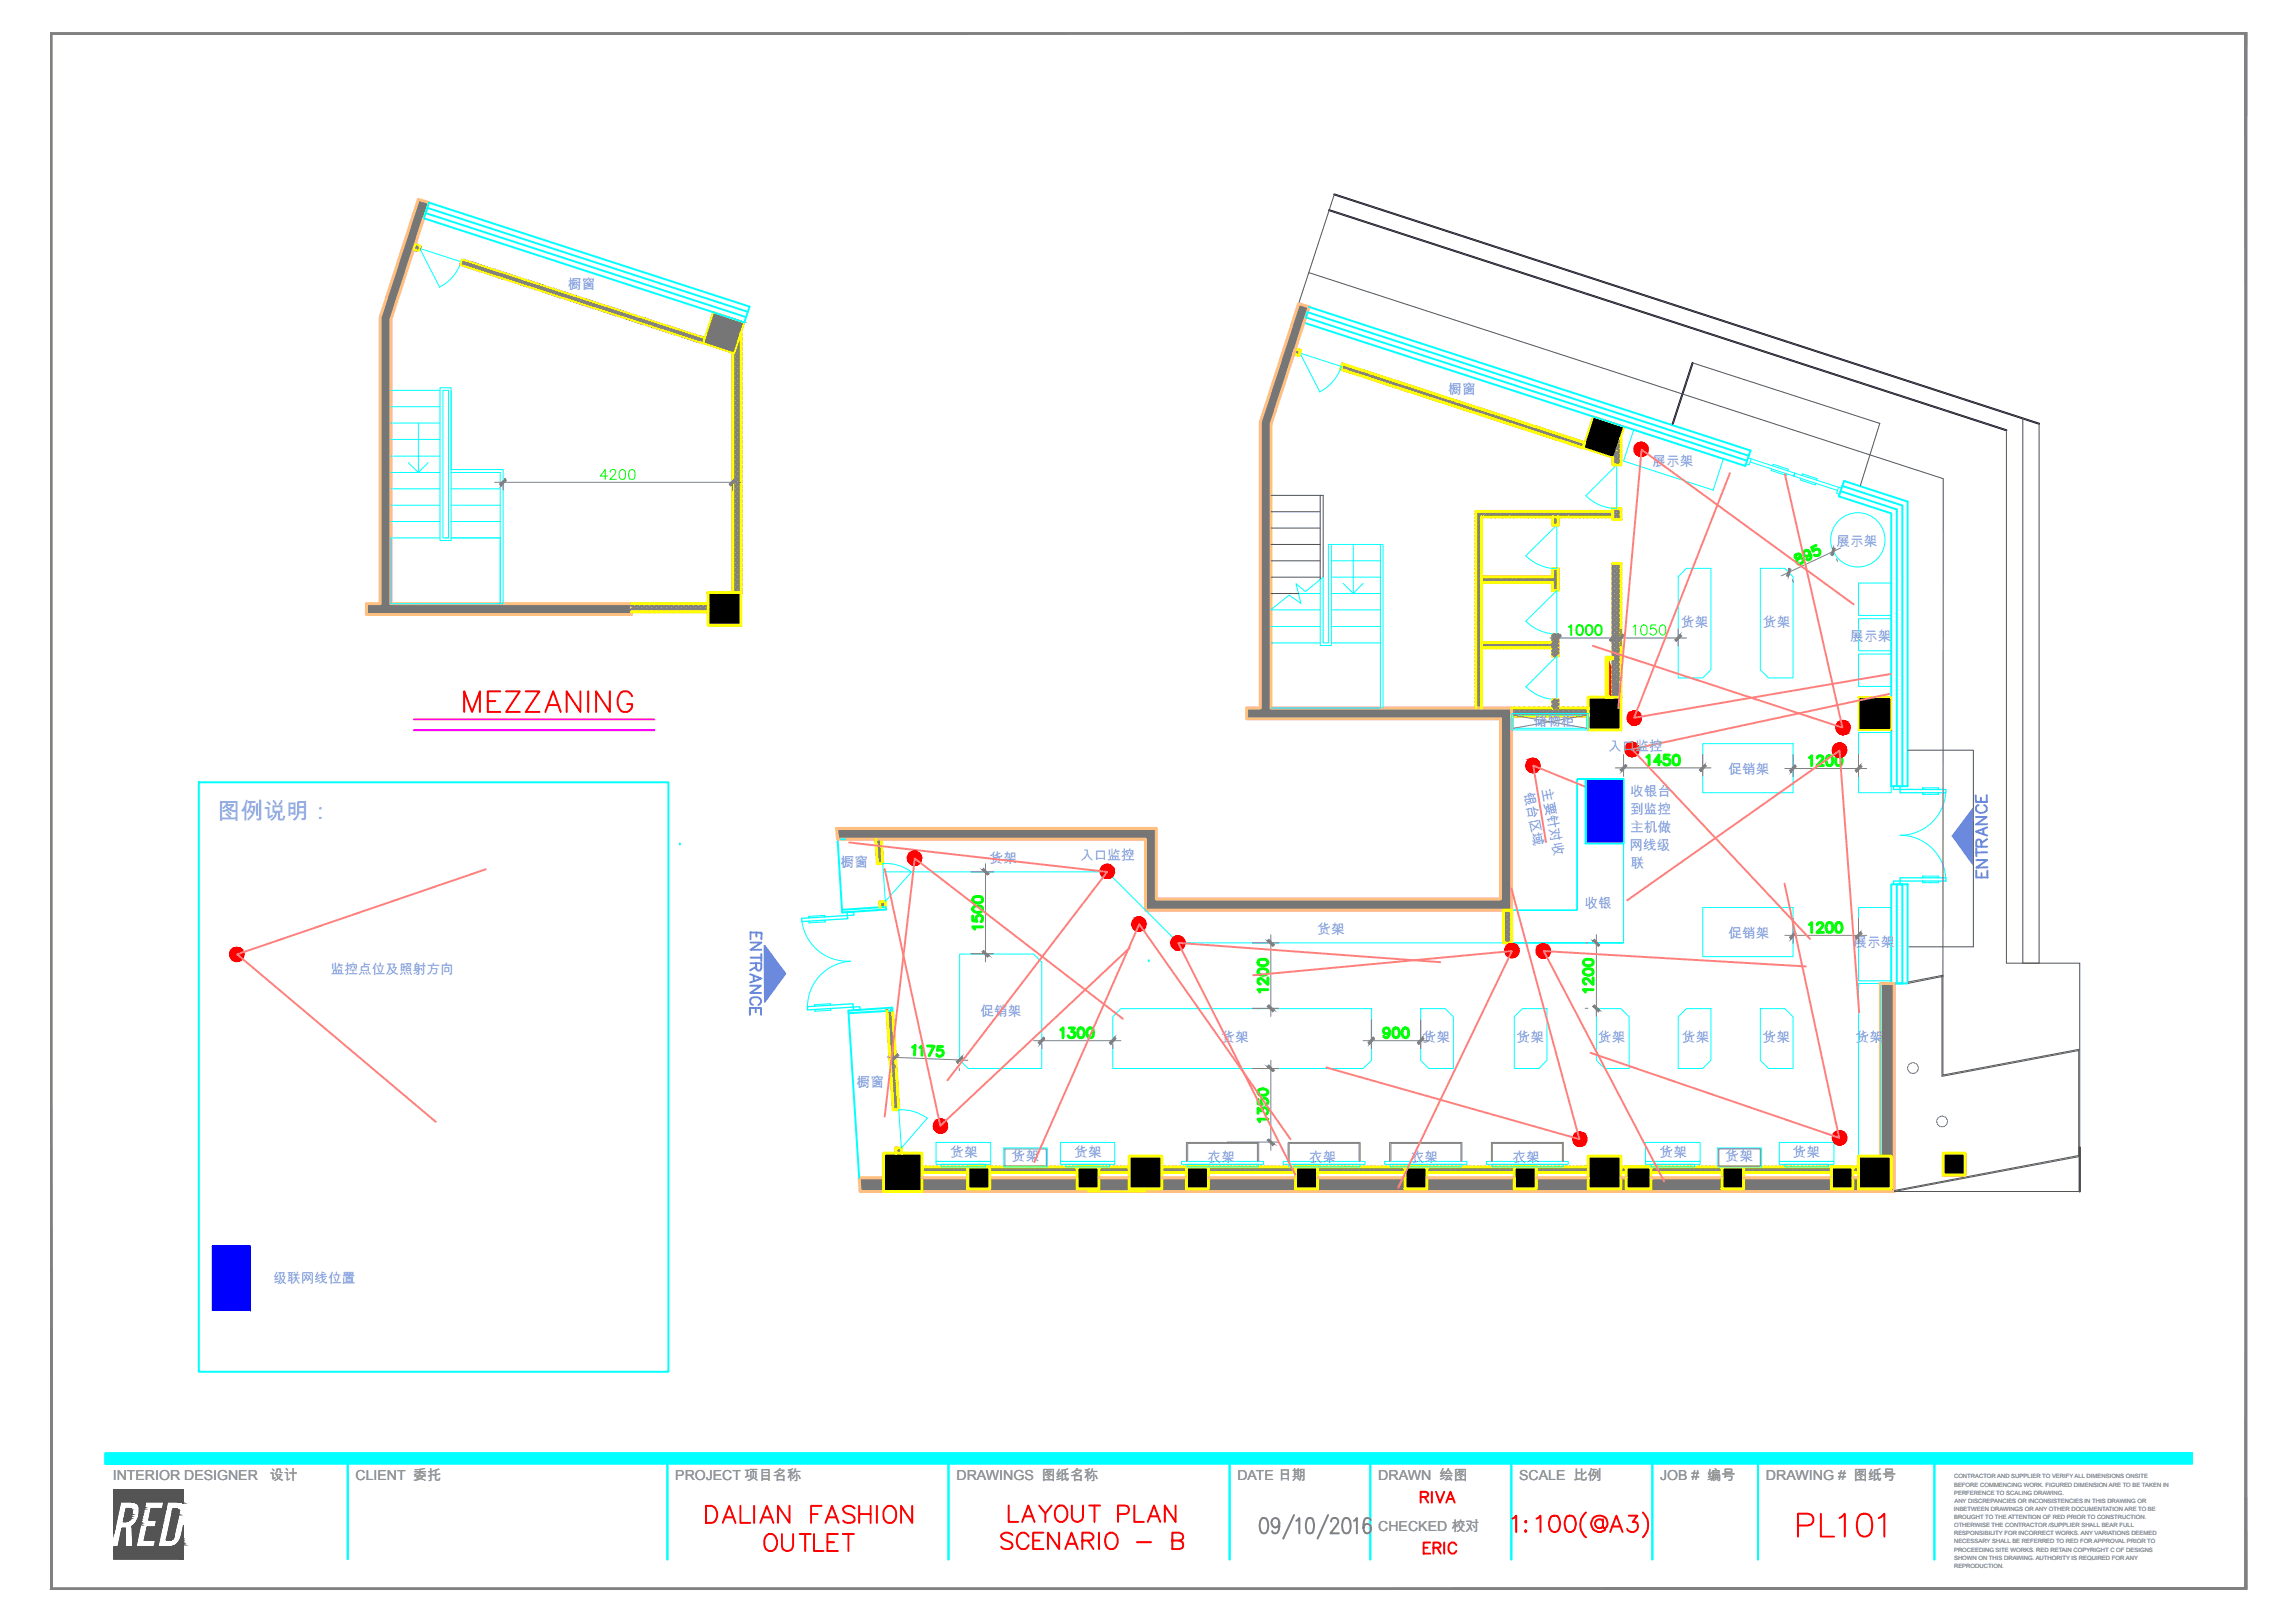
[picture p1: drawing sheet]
<svg xmlns="http://www.w3.org/2000/svg" width="297mm" height="210mm" viewBox="0 0 297 210" stroke-linecap="round" stroke-linejoin="round" font-family="sans-serif">
<defs><g id="words">
<text font-size="3" fill="#809ee4" x="28.2" y="105.9">图例说明：</text>
<g font-size="1.8" fill="#809ee4">
<text x="73.5" y="37.4">橱窗</text>
<text x="187.4" y="50.9">橱窗</text>
<text x="213.8" y="60.3">展示架</text>
<text x="237.6" y="70.6">展示架</text>
<text x="217.5" y="81.2">货架</text>
<text x="228.1" y="81.2">货架</text>
<text x="239.4" y="82.9">展示架</text>
<text x="198.4" y="93.9">储物柜</text>
<text x="208.1" y="97.2">入口监控</text>
<text x="223.6" y="100.1">促销架</text>
<text x="197.1" y="102.6" transform="rotate(79 197.1 102.6)">银台区域</text>
<text x="199.4" y="102.1" transform="rotate(79 199.4 102.1)">主要针对收</text>
<text x="210.9" y="103">收银台</text>
<text x="210.9" y="105.3">到监控</text>
<text x="210.9" y="107.6">主机做</text>
<text x="108.8" y="112.2">橱窗</text>
<text x="128" y="111.7">货架</text>
<text x="139.7" y="111.4">入口监控</text>
<text x="210.8" y="110">网线级</text>
<text x="211" y="112.3">联</text>
<text x="205" y="117.4">收银</text>
<text x="170.5" y="120.8">货架</text>
<text x="223.6" y="121.3">促销架</text>
<text x="239.8" y="122.5">展示架</text>
<text x="42.8" y="126.1">监控点位及照射方向</text>
<text x="126.9" y="131.5">促销架</text>
<text x="158" y="134.9">货架</text>
<text x="184.1" y="134.9">货架</text>
<text x="196.2" y="134.9">货架</text>
<text x="206.7" y="134.9">货架</text>
<text x="217.6" y="134.9">货架</text>
<text x="228.1" y="134.9">货架</text>
<text x="240.1" y="134.9">货架</text>
<text x="110.9" y="140.7">橱窗</text>
<text x="123" y="149.7">货架</text>
<text x="139" y="149.7">货架</text>
<text x="214.7" y="149.7">货架</text>
<text x="231.9" y="149.7">货架</text>
<text x="130.9" y="150.3">货架</text>
<text x="156.2" y="150.4">衣架</text>
<text x="169.4" y="150.4">衣架</text>
<text x="182.5" y="150.4">衣架</text>
<text x="195.7" y="150.4">衣架</text>
<text x="223.3" y="150.3">货架</text>
<text x="35.4" y="166.1">级联网线位置</text>
</g>
<g font-size="1.8" fill="#929292">
<text x="14.6" y="191.6">INTERIOR DESIGNER</text>
<text x="34.9" y="191.6">设计</text>
<text x="46" y="191.5">CLIENT 委托</text>
<text x="87.4" y="191.5">PROJECT 项目名称</text>
<text x="123.7" y="191.5">DRAWINGS 图纸名称</text>
<text x="160.1" y="191.5">DATE 日期</text>
<text x="178.3" y="191.6">DRAWN 绘图</text>
<text x="196.5" y="191.6">SCALE 比例</text>
<text x="214.8" y="191.5">JOB # 编号</text>
<text x="228.5" y="191.5">DRAWING # 图纸号</text>
<text x="178.3" y="198.1">CHECKED 校对</text>
</g>
<g font-size=".8" fill="#929292">
<text x="252.8" y="191.3">CONTRACTOR AND SUPPLIER TO VERIFY ALL DIMENSIONS ONSITE</text>
<text x="252.8" y="195.6">INBETWEEN DRAWINGS OR ANY OTHER DOCUMENTATION ARE TO BE</text>
<text x="252.8" y="192.4">BEFORE COMMENCING WORK. FIGURED DIMENSION ARE TO BE TAKEN IN</text>
<text x="252.8" y="193.4">PERFERENCE TO SCALING DRAWING.</text>
<text x="252.8" y="196.6">BROUGHT TO THE ATTENTION OF RED PRIOR TO CONSTRUCTION.</text>
<text x="252.8" y="197.6">OTHERWISE THE CONTRACTOR /SUPPLIER SHALL BEAR FULL</text>
<text x="252.8" y="194.5">ANY DISCREPANCIES OR INCONSISTENCIES IN THIS DRAWING OR</text>
<text x="252.8" y="198.7">RESPONSIBILITY FOR INCORRECT WORKS. ANY VARIATIONS DEEMED</text>
<text x="252.8" y="199.7">NECESSARY SHALL BE REFERRED TO RED FOR APPROVAL PRIOR TO</text>
<text x="252.8" y="200.8">PROCEEDING SITE WORKS. RED RETAIN COPYRIGHT C OF DESIGNS</text>
<text x="252.8" y="201.9">SHOWN ON THIS DRAWING. AUTHORITY IS REQUIRED FOR ANY</text>
<text x="252.8" y="202.9">REPRODUCTION.</text>
</g>
</g></defs>
<g fill="none" stroke="#808080" stroke-width=".38">
<path d="M208.6 66.1l1.1 1.1M208.6 66.7l.6 .5M208.6 73.1l1.1 1M208.6 73.7l1.1 1.1M208.6 74.4l1.1 1M208.6 75l1.1 1M208.6 75.6l1.1 1.1M208.6 76.3l1.1 1M208.6 76.9l1.1 1M208.6 77.5l1.1 1.1M208.6 78.2l1.1 1M208.6 78.8l1.1 1.1"/>
<path d="M208.6 79.4l1.1 1.1M209 65.8l.7 .7M209.1 72.9l.6 .6M209.6 65.8l.1 .1M208.6 80.1l1.1 1M208.6 80.7l1.1 1.1M208.6 81.3l1.1 1.1M208.6 82l1.1 1M208.6 82.6l1.1 1.1M208.6 83.2l1.1 1.1M208.6 83.9l1.1 1M208.6 84.5l1.1 1.1"/>
<path d="M208.6 85.1l1.1 1.1M208.6 85.8l1.1 1M208.6 86.4l1.1 1.1M208.6 87.1l1.1 1M208.6 87.7l1.1 1M208.6 88.3l1.1 1.1M208.6 89l1.1 1M208.6 89.6l.7 .6M119.3 151v.1M119.8 151l-.5 .5M120.3 151l-.7 .7M120.8 151l-.8 .7"/>
<path d="M121.2 151l-.7 .7M121.7 151l-.7 .7M122.2 151l-.7 .7M122.7 151l-.8 .7M123.1 151l-.7 .7M123.6 151l-.7 .7M124.1 151l-.7 .7M124.5 151l-.6 .7M125 151l-.7 .7M125.5 151l-.7 .7M126 151l-.7 .7M126.4 151l-.6 .7"/>
<path d="M126.9 151l-.7 .7M127.4 151l-.7 .7M127.9 151l-.7 .7M128.3 151l-.6 .7M128.8 151l-.7 .7M129.3 151l-.7 .7M129.8 151l-.7 .7M130.2 151l-.6 .7M130.8 151l-.8 .7M131.2 151l-.7 .7M131.7 151l-.7 .7M132.2 151l-.7 .7"/>
<path d="M132.7 151l-.8 .7M133.1 151l-.7 .7M133.6 151l-.7 .7M134.1 151l-.7 .7M134.6 151l-.8 .7M135 151l-.7 .7M135.5 151l-.7 .7M136 151l-.7 .7M136.5 151l-.8 .7M136.9 151l-.7 .7M137.4 151l-.7 .7M137.9 151l-.7 .7"/>
<path d="M138.4 151l-.7 .7M138.8 151l-.7 .7M139.3 151l-.7 .7M139.8 151l-.7 .7M140.3 151l-.7 .7M140.7 151l-.7 .7M141.2 151l-.7 .7M141.7 151l-.7 .7M142.2 151l-.7 .7M142.6 151l-.7 .7M143.1 151l-.7 .7M143.6 151l-.7 .7"/>
<path d="M144.1 151l-.7 .7M144.6 151l-.8 .7M145 151l-.7 .7M145.5 151l-.7 .7M146 151l-.7 .7M146.5 151l-.8 .7M146.9 151l-.7 .7M147.4 151l-.7 .7M147.9 151l-.7 .7M148.4 151l-.8 .7M148.8 151l-.7 .7M149.3 151l-.7 .7"/>
<path d="M149.8 151l-.7 .7M150.3 151l-.8 .7M150.7 151l-.7 .7M151.2 151l-.7 .7M151.7 151l-.7 .7M152.2 151l-.7 .7M152.6 151l-.7 .7M153.1 151l-.7 .7M153.6 151l-.7 .7M154.1 151l-.7 .7M154.5 151l-.7 .7M155 151l-.7 .7"/>
<path d="M155.5 151l-.7 .7M156 151l-.7 .7M156.4 151l-.7 .7M156.9 151l-.7 .7M157.4 151l-.7 .7M157.9 151l-.7 .7M158.4 151l-.8 .7M158.8 151l-.7 .7M159.3 151l-.7 .7M159.8 151l-.7 .7M160.3 151l-.8 .7M160.7 151l-.7 .7"/>
<path d="M161.2 151l-.7 .7M161.7 151l-.7 .7M162.2 151l-.8 .7M162.6 151l-.7 .7M163.1 151l-.7 .7M163.6 151l-.7 .7M164.1 151l-.7 .7M164.5 151l-.7 .7M165 151l-.7 .7M165.5 151l-.7 .7M166 151l-.7 .7M166.4 151l-.7 .7"/>
<path d="M166.9 151l-.7 .7M167.4 151l-.7 .7M167.9 151l-.7 .7M168.3 151l-.7 .7M168.8 151l-.7 .7M169.3 151l-.7 .7M169.8 151l-.7 .7M170.3 151l-.8 .7M170.7 151l-.7 .7M171.2 151l-.7 .7M171.7 151l-.7 .7M172.2 151l-.8 .7"/>
<path d="M172.6 151l-.7 .7M173.1 151l-.7 .7M173.6 151l-.7 .7M174.1 151l-.8 .7M174.5 151l-.7 .7M175 151l-.7 .7M175.5 151l-.7 .7M176 151l-.8 .7M176.4 151l-.6 .7M176.9 151l-.7 .7M177.4 151l-.7 .7M177.9 151l-.7 .7"/>
<path d="M178.3 151l-.6 .7M178.8 151l-.7 .7M179.3 151l-.7 .7M179.8 151l-.7 .7M180.2 151l-.6 .7M180.7 151l-.7 .7M181.2 151l-.7 .7M181.7 151l-.7 .7M182.1 151l-.6 .7M182.7 151l-.8 .7M183.1 151l-.7 .7M183.6 151l-.7 .7"/>
<path d="M184.1 151l-.7 .7M184.6 151l-.8 .7M185 151l-.7 .7M185.5 151l-.7 .7M186 151l-.7 .7M186.5 151l-.8 .7M186.9 151l-.7 .7M187.4 151l-.7 .7M187.9 151l-.7 .7M188.3 151l-.7 .7M188.8 151l-.7 .7M189.3 151l-.7 .7"/>
<path d="M189.8 151l-.7 .7M190.2 151l-.6 .7M190.7 151l-.7 .7M191.2 151l-.7 .7M191.7 151l-.7 .7M192.1 151l-.6 .7M192.6 151l-.7 .7M193.1 151l-.7 .7M193.6 151l-.7 .7M194 151l-.6 .7M194.5 151l-.7 .7M195 151l-.7 .7"/>
<path d="M195.5 151l-.7 .7M195.9 151l-.6 .7M196.5 151l-.8 .7M196.9 151l-.7 .7M197.4 151l-.7 .7M197.9 151l-.7 .7M198.4 151l-.8 .7M198.8 151l-.7 .7M199.3 151l-.7 .7M199.8 151l-.7 .7M200.3 151l-.8 .7M200.7 151l-.7 .7"/>
<path d="M201.2 151l-.7 .7M201.7 151l-.7 .7M202.2 151l-.7 .7M202.6 151l-.7 .7M203.1 151l-.7 .7M203.6 151l-.7 .7M204.1 151l-.7 .7M204.5 151l-.7 .7M205 151l-.7 .7M205.5 151l-.7 .7M206 151l-.7 .7M206.4 151l-.7 .7"/>
<path d="M206.9 151l-.7 .7M207.4 151l-.7 .7M207.9 151l-.7 .7M208.4 151l-.8 .7M208.8 151l-.7 .7M209.3 151l-.7 .7M209.8 151l-.7 .7M210.3 151l-.8 .7M210.7 151l-.7 .7M211.2 151l-.7 .7M211.7 151l-.7 .7M212.2 151l-.8 .7"/>
<path d="M212.6 151l-.7 .7M213.1 151l-.7 .7M213.6 151l-.7 .7M214.1 151l-.8 .7M214.5 151l-.7 .7M215 151l-.7 .7M215.5 151l-.7 .7M216 151l-.7 .7M216.4 151l-.7 .7M216.9 151l-.7 .7M217.4 151l-.7 .7M217.9 151l-.7 .7"/>
<path d="M218.3 151l-.7 .7M218.8 151l-.7 .7M219.3 151l-.7 .7M219.8 151l-.7 .7M220.2 151l-.7 .7M220.7 151l-.7 .7M221.2 151l-.7 .7M221.7 151l-.7 .7M222.2 151l-.8 .7M222.6 151l-.7 .7M223.1 151l-.7 .7M223.6 151l-.7 .7"/>
<path d="M224.1 151l-.8 .7M224.5 151l-.7 .7M225 151l-.7 .7M225.5 151l-.7 .7M226 151l-.8 .7M226.4 151l-.7 .7M226.9 151l-.7 .7M227.4 151l-.7 .7M227.9 151l-.8 .7M228.3 151l-.7 .7M228.8 151l-.7 .7M229.3 151l-.7 .7"/>
<path d="M229.8 151l-.7 .7M230.2 151l-.7 .7M230.7 151l-.7 .7M231.2 151l-.7 .7M231.7 151l-.7 .7M232.1 151l-.7 .7M232.6 151l-.7 .7M233.1 151l-.7 .7M233.6 151l-.7 .7M234 151l-.7 .7M234.5 151l-.7 .7M235 151l-.7 .7"/>
<path d="M235.5 151l-.7 .7M236 151l-.8 .7M236.4 151l-.7 .7M236.9 151l-.7 .7M237.4 151l-.7 .7M237.9 151l-.8 .7M238.3 151l-.7 .7M238.8 151l-.7 .7M239.3 151l-.7 .7M239.8 151l-.8 .7M240.2 151l-.6 .7M240.4 151.3l-.4 .4"/>
</g>
<path d="M208.6 72.9v17.3M119.3 151h121.1v.7h-121.1z" fill="none" stroke="#ff0" stroke-width=".38"/>
<g fill="#767676" stroke="#767676" stroke-width=".13">
<path d="M243.3 127.3h1.8z"/>
<path d="M243.3 127.3l1.8 22.3h-1.8z"/>
<path d="M243.3 127.3h1.8v22.3z"/>
<path d="M209.7 152.4h.1z"/>
<path d="M128 152.4h11.3z"/>
<path d="M119.3 152.4h5.9z"/>
<path d="M184.6 152.4h11.3z"/>
<path d="M156.3 152.4h11.3z"/>
<path d="M209.7 152.4h.7z"/>
<path d="M244.7 149.6l.4 4.3h-.4z"/>
<path d="M244.7 149.6h.4v4.3z"/>
<path d="M239.7 152.4l.7 1.5h-.7z"/>
<path d="M239.7 152.4h.7v1.5z"/>
<path d="M213.6 152.4l9.2 1.5h-9.2z"/>
<path d="M213.6 152.4h9.2v1.5z"/>
<path d="M184.6 152.4l11.3 1.5h-11.3z"/>
<path d="M184.6 152.4h11.3v1.5z"/>
<path d="M170.5 152.4l11.3 1.5h-11.3z"/>
<path d="M170.5 152.4h11.3v1.5z"/>
<path d="M150.3 152.4l3.2 1.5h-3.2z"/>
<path d="M150.3 152.4h3.2v1.5z"/>
<path d="M128 152.4l11.3 1.5h-11.3z"/>
<path d="M128 152.4h11.3v1.5z"/>
<path d="M198.7 152.4l6.8 1.5h-6.8z"/>
<path d="M198.7 152.4h6.8v1.5z"/>
<path d="M156.3 152.4l11.3 1.5h-11.3z"/>
<path d="M156.3 152.4h11.3v1.5z"/>
<path d="M142.2 152.4l3.9 1.5h-3.9z"/>
<path d="M142.2 152.4h3.9v1.5z"/>
<path d="M209.7 152.4l.7 1.5h-.7z"/>
<path d="M209.7 152.4h.7v1.5z"/>
<path d="M225.6 152.4l11.3 1.5h-11.3z"/>
<path d="M225.6 152.4h11.3v1.5z"/>
<path d="M119.3 152.4l5.9 1.5h-5.9z"/>
<path d="M119.3 152.4h5.9v1.5z"/>
<path d="M225.6 153.9h14.1z"/>
<path d="M213.6 153.9h12z"/>
<path d="M156.3 153.9h54.8z"/>
<path d="M119.3 153.9h37z"/>
<path d="M239.7 153.9h5.4z"/>
<path d="M213.6 153.9h31.5z"/>
<path d="M119.3 153.9h94.3z"/>
<path d="M119.3 154.2h125.8z"/>
<path d="M119.3 153.9l125.8 .3h-125.8z"/>
<path d="M119.3 153.9h125.8v.3z"/>
</g>
<path d="M245.1 127.3v26.9" fill="none" stroke="#ffbf7f" stroke-width=".38"/>
<path d="M208 85.3l1.7 4.9h-1.7zM208 85.3h1.7v4.9" fill="none" stroke="#808080" stroke-width=".25"/>
<path d="M208 85.3l1.7 4.9h-1.7z" fill="#f00" stroke="#f00" stroke-width=".13"/>
<circle cx="208.6" cy="90.2" r=".19" fill="#808080"/>
<g fill="none" stroke="#808080" stroke-width=".38">
<path d="M191.3 66.2l-.3 .3M191.7 67.2l-.7 .7M191.7 67.7l-.7 .7M191.7 68.2l-.7 .7M191.7 68.6l-.7 .8M191.7 69.1l-.7 .7M191.7 69.6l-.7 .7M191.7 70.1l-.7 .7M191.7 70.5l-.7 .8M191.7 71l-.7 .7M191.7 71.5l-.7 .7M191.7 72l-.7 .7"/>
<path d="M191.7 72.4l-.7 .8M191.7 73l-.7 .6M191.7 73.4l-.7 .7M191.7 73.9l-.7 .7M191.7 74.4l-.7 .7M191.7 74.9l-.7 .6M191.7 75.3l-.7 .7M191.7 75.8l-.7 .7M191.7 76.3l-.7 .7M191.7 76.8l-.7 .6M191.7 77.2l-.7 .7M191.7 77.7l-.7 .7"/>
<path d="M191.7 78.2l-.7 .7M191.7 78.7l-.7 .6M191.7 79.1l-.7 .8M191.7 79.6l-.7 .7M191.8 66.2l-.8 .8M192.2 66.2l-1.2 1.3M192.7 66.2l-.7 .7M193.2 66.2l-.7 .7M193.7 66.2l-.8 .7M194.1 66.2l-.7 .7M194.6 66.2l-.7 .7M195.1 66.2l-.7 .7"/>
<path d="M195.6 66.2l-.8 .7M196 66.2l-.6 .7M196.5 66.2l-.7 .7M197 66.2l-.7 .7M197.5 66.2l-.7 .7M197.9 66.2l-.6 .7M198.4 66.2l-.7 .7M198.9 66.2l-.7 .7M199.4 66.2l-.7 .7M199.8 66.2l-.6 .7M200.3 66.2l-.7 .7M200.8 66.2l-.7 .7"/>
<path d="M201.3 66.2l-.7 .7M201.7 66.2l-.6 .7M202.3 66.2l-.8 .7M202.7 66.2l-.7 .7M203.2 66.2l-.7 .7M203.7 66.2l-.7 .7M204.2 66.2l-.8 .7M204.6 66.2l-.7 .7M205.1 66.2l-.7 .7M205.6 66.2l-.7 .7M206.1 66.2l-.8 .7M206.5 66.2l-.7 .7"/>
<path d="M207 66.2l-.7 .7M207.5 66.2l-.7 .7M208 66.2l-.8 .7M208.4 66.2l-.7 .7M208.6 66.4l-.4 .5M208.7 65.8l-.1 .1M209.2 72.9l-.6 .6M209.3 65.8l-.7 .7M209.7 66.1l-1.1 1.1M209.7 66.7l-.5 .5M209.7 73.1l-1.1 1M209.7 73.7l-1.1 1.1"/>
<path d="M209.7 74.4l-1.1 1M209.7 75l-1.1 1M209.7 75.6l-1.1 1.1M209.7 76.3l-1.1 1M209.7 76.9l-1.1 1M209.7 77.5l-1.1 1.1M209.7 78.2l-1.1 1M209.7 78.8l-1.1 1.1M209.7 79.4l-1.1 1.1M191.7 80.1l-.7 .7M191.7 80.6l-.7 .7M191.7 81l-.7 .8"/>
<path d="M191.7 81.5l-.7 .7M191.7 82l-.7 .7M191.7 82.5l-.7 .7M191.7 82.9l-.7 .8M191.7 83.4l-.7 .7M191.7 83.9l-.7 .7M191.7 84.4l-.7 .7M191.7 84.9l-.7 .7M191.7 85.3l-.7 .7M191.7 85.8l-.7 .7M191.7 86.3l-.7 .7M191.7 86.8l-.7 .7"/>
<path d="M191.7 87.2l-.7 .7M191.7 87.7l-.7 .7M191.7 88.2l-.7 .7M191.7 88.7l-.7 .7M191.7 89.1l-.7 .7M191.7 89.6l-.7 .7M191.7 90.1l-.7 .7M191.7 90.6l-.7 .7M191.7 91l-.6 .6M191.7 91.5l-.2 .1M195.6 92l.7 .7M195.6 92.6l.1 .1"/>
<path d="M195.9 91.6l1 1.1M196 91.6l-.4 .4M196.5 91.6l1.1 1.1M196.6 91.6l-1 1.1M197.1 91.6l1.1 1.1M197.3 91.6l-1.1 1.1M197.8 91.6l1 1.1M197.9 91.6l-1.1 1.1M198.4 91.6l1.1 1.1M198.5 91.6l-1 1.1M199 91.6l1.1 1.1M199.2 91.6l-1.1 1.1"/>
<path d="M199.7 91.6l1 1.1M199.8 91.6l-1.1 1.1M200.3 91.6l1.1 1.1M200.4 91.6l-1 1.1M200.9 91.6l1.1 1.1M201.1 91.6l-1.1 1.1M201.6 91.6l1 1.1M201.7 91.6l-1.1 1.1M202.2 91.6l1.1 1.1M202.3 91.6l-1 1.1M202.8 91.6l1.1 1.1M203 91.6l-1.1 1.1"/>
<path d="M203.5 91.6l1 1.1M203.6 91.6l-1 1.1M204.1 91.6l1.1 1.1M204.2 91.6l-1 1.1M204.7 91.6l.8 .7-.4 .4M204.9 91.6l-1.1 1.1M205.3 91.6l.2 .1-1 1M209.7 80.1l-1.1 1M209.7 80.7l-1.1 1.1M209.7 81.3l-1.1 1.1M209.7 82l-1.1 1M209.7 82.6l-1.1 1.1"/>
<path d="M209.7 83.2l-1.1 1.1M209.7 83.9l-1.1 1M209.7 84.5l-1.1 1.1M209.7 85.1l-1.1 1.1M209.7 85.8l-1.1 1M209.7 86.4l-1.1 1.1M209.7 87.1l-1.1 1M209.7 87.7l-1.1 1M209.7 88.3l-1.1 1.1M209.7 89l-1.1 1M209.7 89.6l-.6 .6M113.7 108.6l-.4 .3"/>
<path d="M114 108.7l-.6 .7M114 109.1l-.6 .7M114.1 109.6l-.7 .7M114.1 110l-.7 .7M114.1 110.5l-.6 .6M114.1 116.7l-.2 .3M114.2 110.9l-.7 .7M114.2 111.4l-.4 .3M114.5 116.7l-.6 .7M114.6 117.2l-.2 .2"/>
</g>
<g fill="none" stroke="#0ff" stroke-width=".13">
<path d="M211.4 55.6l11.6 3.8-1.4 4-11.6-3.7zM226.1 59.2l12.1 4-.2 .8M164.5 78.9h6.3M168 76.8h2.8M171.9 70.5h7v21.1M172.2 78.9h6.4M172.2 76.8h6.4M172.2 74.7h6.4M172.2 72.6h6.4M178.6 70.5v21.1h-14.1M218.2 73.5h3.1v13.2l-1 1h-3.2v-13.1zM227.7 73.5h3.2l1.1 1.1v13.1h-3.2l-1.1-1z"/>
<path d="M244.7 75.5v.1M244.7 75.7v.1M244.7 75.9v.1M244.7 76.1v.1M244.7 76.3v.1M244.7 76.6h.1M244.7 76.8h.1M244.7 77v.1M244.7 77.2v.1M244.7 77.4v.1M244.7 77.6v.1M244.7 77.8v.1"/>
<path d="M244.7 78v.1M244.7 78.2v.1M244.7 78.5h.1M244.7 78.7v.1M244.7 78.9v.1M244.7 79.1v.1M244.7 79.3v.1M244.7 79.5v.3M244.7 79.9v.3M164.5 83.2h6.3M164.5 81.1h6.3M172.2 83.2h6.4"/>
<path d="M172.2 81.1h6.4M220.3 96.2h11.7v6.4h-11.7zM244.7 80.3v.1M244.7 80.5v.1M244.7 80.7v.1M244.7 80.9v.1M244.7 81.1v.1M244.7 81.3v.1M244.7 81.5v.1M244.7 81.8h.1M244.7 82v.1M244.7 82.2v.1"/>
<path d="M244.7 82.4v.1M244.7 82.6v.1M244.7 82.9h.1M244.7 83.1v.1M244.7 83.3v.1M244.7 83.5v.1M244.7 83.7v.1M244.7 83.9v.1M244.7 84.1v.3M244.7 84.5v.3M244.7 84.9v.1M244.7 85.1v.1"/>
<path d="M244.7 85.3v.1M244.7 85.5v.1M244.7 85.7v.1M244.7 86h.1M244.7 86.2h.1M244.7 86.4v.1M244.7 86.6v.1M244.7 86.8v.1M244.7 87v.1M244.7 87.2v.1M244.7 87.4v.1M244.7 87.6v.1"/>
<path d="M244.7 87.9h.1M244.7 88.1v.1M244.7 88.3v.1M244.7 88.5v.1M244.7 88.7v.1M103.8 119.3a5.9 5.9 0 0 0 6.2 5.1 6 6 0 0 0-5.5 5.9M106.7 118.5l-2.1 .1M106.8 119.3l-2.1 .1M194.5 117.8v4.2h-42.1M204 100.8h6v21.2h-14.4v-4.2h8.4v-17h6v21.2h-14.4v-4.2h8.4zM220.3 117.4h11.7v6.4h-11.7zM244.7 117.4v.1"/>
<path d="M244.7 117.7v.1M244.7 117.9v.1M244.7 118.1v.1M244.7 118.3v.1M244.7 118.5v.1M244.7 118.8h.1M244.7 119v.1M244.7 119.2v.1M244.7 119.4v.1M244.7 119.6v.1M244.7 119.8v.1M248.7 113.4h2.1"/>
<path d="M248.7 114.2h2.1M248.7 102h2.1M248.7 102.8h2.1M251.7 102.6a5.9 5.9 0 0 1-5.9 5.5 5.9 5.9 0 0 1 5.9 5.5M107.4 129.9l-2 .1M107.5 130.7l-2.1 .2M124.1 123.5h9.6l1.1 1v13.8h-9.5l-1.2-1.1zM144 131.6l1-1.1h32.4v6.7l-1.1 1.1h-32.3zM183.8 130.5h3.2l1 1.1v6.7h-3.1l-1.1-1.1zM195.9 131.6l1.1-1.1h3.1v6.7l-1 1.1h-3.2zM206.5 130.5h3.2l1.1 1.1v6.7h-3.2l-1.1-1.1zM218.2 130.5h3.1v6.7l-1 1.1h-3.2v-6.7z"/>
<path d="M227.7 130.5h3.2l1.1 1.1v6.7h-3.2l-1.1-1.1zM240.4 127.3h2.9v22.3h-2.9zM244.7 120v.1M244.7 120.2v.1M244.7 120.5h.1M244.7 120.7h.1M244.7 120.9v.1M244.7 121.1v.1M244.7 121.3v.1M244.7 121.5v.1M244.7 121.7v.1M244.7 121.9v.1"/>
<path d="M244.7 122.1v.1M244.7 122.4h.1M244.7 122.6v.1M244.7 122.8v.1M244.7 123v.1M244.7 123.2v.1M244.7 123.4v.1M244.7 123.6v.1M244.7 123.8v.1M244.7 124.1h.1M244.7 124.3h.1M244.7 124.5v.1"/>
<path d="M244.7 124.7v.1M244.7 124.9v.1M244.7 125.1v.1M244.7 125.3v.1M244.7 125.5v.1M244.7 125.7v.1M244.7 126h.1M244.7 126.2v.1M244.7 126.4v.1M244.7 126.6v.1M244.7 126.8v.1M157.4 152.4h.1"/>
<path d="M166.4 152.4h.2M171.5 152.4h.1M180.6 152.4h.1M185.7 152.4h.1M194.7 152.4h.1M214.7 152.4h.1M221.6 152.4h.1M226.6 152.4h.2M235.7 152.4h.2"/>
<circle cx="240.4" cy="69.9" r="3.5"/>
</g>
<g fill="#767676" stroke="#767676" stroke-width=".13">
<path d="M168 39.3l1.4 .4h-1.5z"/>
<path d="M167.9 39.7l.8 2.1h-1.5z"/>
<path d="M167.9 39.7h1.5l-.7 2.1z"/>
<path d="M167.2 41.8l-2.7 12.8h-1.4z"/>
<path d="M167.2 41.8h1.5l-4.2 12.8z"/>
<path d="M163.1 54.6l1.4 .2h-1.4z"/>
<path d="M163.1 54.6h1.4v.2z"/>
<path d="M163.1 54.8l1.4 36.8h-1.4z"/>
<path d="M163.1 54.8h1.4v36.8z"/>
<path d="M161.3 91.6l34.3 1.4h-34.3z"/>
<path d="M161.3 91.6h34.3v1.4z"/>
<path d="M108.2 107.2h41.4z"/>
<path d="M108.2 107.2l41.4 1.4h-41.2z"/>
<path d="M108.2 107.2h41.4v1.4z"/>
<path d="M109.8 108.6h38.4z"/>
<path d="M108.4 108.6h41.2z"/>
<path d="M194.1 93l1.5 23.3h-1.5z"/>
<path d="M194.1 93h1.5v23.3z"/>
<path d="M148.2 108.6l1.4 7.7h-1.4z"/>
<path d="M148.2 108.6h1.4v7.7z"/>
<path d="M148.2 117.8h47.4z"/>
<path d="M148.2 116.3l47.4 1.5h-47.4z"/>
<path d="M148.2 116.3h47.4v1.5z"/>
<path d="M111.2 152.4l3.1 1.8h-3z"/>
<path d="M111.2 152.4h3.1v1.8z"/>
</g>
<path d="M164.5 54.8v36.8h31.1v26.2h-47.4M168.7 41.8l.7-2.1-1.4-.4-4.9 15.3v37h-1.8v1.4h32.8M108.2 107.2l.2 1.4h1.4M243.3 127.3v22.3M114.3 152.4h-3.1l.1 1.8h3M119.3 154.2h125.8M128 152.4h11.3" fill="none" stroke="#ffbf7f" stroke-width=".38"/>
<path d="M169.4 39.7l57.1 18.6M168.7 41.8l57.1 18.5M226.3 59l-57.2-18.6-.2 .7 57.1 18.5M238.1 63.6l7.3 2.3v35.8M238.3 62.9l7.8 2.5v36.3M238.6 62.2l8.2 2.7v36.8h-2.1v-35.3l-6.8-2.2zM108.8 108.6h.5M109.8 108.6h-1.4l.6 9.5 5.6-.4M114.6 117.4l-5.7 .3M244.7 114.4h2.1v12.9h-2.1zM245.4 114.4h.7v12.9h-.7zM115.4 130.4l-5.6 .4 1.4 21.6" fill="none" stroke="#0ff" stroke-width=".25"/>
<g fill="#000" stroke="#000" stroke-width=".13">
<path d="M204.8 58h4.4l-.4 1.3zM205.7 55.2l3.5 2.8h-4.4zM205.7 55.2h4.4l-.9 2.8zM206.1 53.9l4 1.3h-4.4zM205.5 90.2l4.2 4.3h-4.2zM205.5 90.2h4.2v4.3zM240.4 90.2l4.3 4.3h-4.3zM240.4 90.2h4.3v4.3z"/>
<path d="M146.1 149.6l4.2 4.3h-4.2zM146.1 149.6l4.2 4.3v-4.3z"/>
</g>
<path d="M171.9 27.2l87.7 28.5M172.6 25.2l91.2 29.6M219 47l-2.6 8M146.1 149.6h4.2v4.3h-4.2zM240.4 149.6h4.3v4.3h-4.3zM244.7 153.9h.1M269.1 148.5v5.7" fill="none" stroke="#000" stroke-width=".25"/>
<g fill="none" stroke="#545454" stroke-width=".13">
<path d="M168 39.3l4.6-14.1 91.2 29.6v69.8h-2.1v-70.5M169.3 35.3l82.1 26.6v64.6M171.9 27.2l87.7 28.5v68.9h9.5v29.6h-24l24-4.5M216.4 55l2.6-8 24.2 7.8-2.5 8.1M164.5 74.7h6.3M164.5 72.6h6.3M164.5 70.5h6.3M164.5 68.3h6.3M164.5 66.2h6.3M164.5 64.1h6.7M246.8 97.1h8.5v25.4h-8.5M246.8 127.3l4.4-.9v12.9l17.7-3.4v13.6l-23.8 4.6"/>
<path d="M246.8 127.1l4.6-.9v12.9l17.7-3.3M246.8 138.1v.1M246.8 138.3v.1M246.9 138.5v.1M246.9 137.9l-.1 .1M247 137.8h-.1M247 138.7h.1M247.1 137.6v.1M247.1 138.8l.1 .1M247.3 137.6h.1M247.3 138.9h.1M247.5 137.5h.1"/>
<path d="M247.6 138.9h.1M247.7 137.6h.1M247.8 138.8l-.1 .1M247.8 137.6l.1 .1M248 138.7h-.1M248 137.8l.1 .1M248.1 138.5v.1M248.1 137.9v.1M248.1 138.4h.1M248.2 138.1v.1M250.6 145v.1M250.6 145.2v.1"/>
<path d="M250.6 145.4l.1 .1M250.6 144.8v.1M250.8 144.7h-.1M250.8 145.6h.1M250.9 144.5v.1M250.9 145.7l.1 .1M251.1 144.5h-.1M251.1 145.8h.1M251.2 144.4l.1 .1M251.3 145.8h.1M251.4 144.5h.1M251.5 145.8h.1"/>
<path d="M251.6 144.5l.1 .1M251.7 145.6v.1M251.8 144.7v.1M251.9 144.8v.1M251.9 145.5h-.1M251.9 145.3h.1M252 145v.1"/>
</g>
<path d="M206.1 53.9l4 1.3-1.3 4.1-4-1.3zM205.5 90.2h4.2v4.3h-4.2zM240.4 90.2h4.3v4.3h-4.3zM108.2 107.2l.2 1.4h1.4M114.3 152.4v1.8M140.8 154.2h7.4M239.7 152.4h.7" fill="none" stroke="#ff0" stroke-width=".25"/>
<g fill="none" stroke="#0ff" stroke-width=".17">
<path d="M103.7 118.8l6.8-.4-.1-.4h-.8l.1 .9-6 .4zM104.6 118.6v.2M104.7 119.2v.2M106.7 118.5v.2M106.8 119.1v.2M245 114v.4h.8v-.8h5.9v.4zM245 101.7v.5h6.7v.4h-5.9v-.9zM248.7 102v.2M248.7 102.6v.2M248.7 113.4v.2M248.7 114v.2M250.8 102v.2"/>
<path d="M250.8 102.6v.2M250.8 113.4v.2M250.8 114v.2M104.5 130.3l5.8-.4 .1 .8h.9l-.1-.4-6.7 .4zM105.4 130v.2M105.4 130.7v.2M107.4 129.9v.2M107.5 130.5v.2"/>
</g>
<path d="M114 108.6l.2 3.1M114.5 116.6l.1 .8M146.1 149.6h4.2v4.3h-4.2z" fill="none" stroke="#ff0" stroke-width=".38"/>
<circle cx="114.8" cy="130.8" r=".19" fill="#808080"/>
<g fill="none" stroke="#808080" stroke-width=".38">
<path d="M168 45.2l-.6 .6M168.3 45.4l-.5 .5M173.7 47.1l-.1 .1M174.1 47.2l-.6 .6M174.4 47.3l-.6 .6M174.8 47.5l-.6 .5M175.1 47.6l-.5 .5M175.5 47.7l-.6 .5M175.8 47.8l-.5 .6M176.2 47.9l-.5 .6M176.6 48l-.6 .6M176.9 48.1l-.5 .6"/>
<path d="M177.3 48.3l-.6 .5M177.7 48.4l-.6 .6M178 48.5l-.6 .6M178.4 48.6l-.6 .6M178.7 48.7l-.5 .6M179.1 48.9l-.6 .5M179.4 49l-.5 .5M179.8 49.1l-.6 .5M180.2 49.2l-.6 .6M180.5 49.3l-.6 .6M180.9 49.4l-.6 .6M181.3 49.5l-.6 .6"/>
<path d="M181.6 49.7l-.6 .5M182 49.8l-.6 .5M182.3 49.9l-.5 .6M182.7 50l-.6 .6M183 50.1l-.5 .6M183.4 50.3l-.6 .5M183.8 50.4l-.6 .5M184.1 50.5l-.6 .6M184.5 50.6l-.6 .6M184.9 50.7l-.6 .6M185.2 50.9l-.6 .5M185.6 50.9l-.6 .6"/>
<path d="M185.9 51.1l-.5 .5M186.3 51.2l-.6 .5M186.6 51.3l-.5 .6M187 51.4l-.6 .6M187.4 51.5l-.6 .6M187.7 51.7l-.6 .5M188.1 51.8l-.6 .5M188.4 51.9l-.5 .6M188.8 52l-.6 .5M189.1 52.1l-.5 .6M189.5 52.3l-.5 .5M189.9 52.3l-.6 .6"/>
<path d="M190.2 52.5l-.5 .5M190.6 52.6l-.6 .5M191 52.7l-.6 .6M191.3 52.8l-.6 .6M191.7 52.9l-.6 .6M192 53.1l-.5 .5M192.4 53.2l-.6 .5M192.7 53.3l-.5 .6M193.1 53.4l-.5 .6M193.4 53.5l-.5 .6M193.8 53.7l-.5 .5M194.2 53.8l-.6 .5"/>
<path d="M194.5 53.9l-.5 .6M194.9 54l-.6 .5M195.3 54.1l-.6 .6M195.6 54.2l-.5 .6M196 54.3l-.6 .6M196.3 54.5l-.5 .5M196.7 54.6l-.6 .5M197 54.7l-.5 .6M197.4 54.8l-.6 .6M197.8 54.9l-.6 .6M198.1 55l-.5 .6M198.5 55.2l-.6 .5"/>
<path d="M198.9 55.3l-.6 .6M199.2 55.4l-.5 .5M199.6 55.5l-.6 .6M199.9 55.6l-.5 .6M200.3 55.7l-.6 .6M200.6 55.9l-.5 .5M201 56l-.6 .5M201.4 56.1l-.6 .6M201.7 56.2l-.5 .6M202.1 56.3l-.6 .6M202.5 56.4l-.6 .6M202.8 56.6l-.5 .5"/>
<path d="M203.1 56.7l-.5 .5M203.5 56.8l-.5 .6M203.9 56.9l-.6 .6M204.2 57l-.5 .6M204.6 57.2l-.6 .5M204.8 57.9h.1M205 57.2l-.6 .6M194.5 118.2l1.1 1.1M194.5 118.8l1.1 1.1M194.5 119.5l1.1 1M194.7 117.8l.9 .8M195.4 117.8l.2 .2"/>
<path d="M115.3 130.8l-.5 .5M115.5 131l-.7 .7M115.5 131.5l-.7 .7M115.5 132l-.6 .6M115.6 132.4l-.7 .7M115.6 132.9l-.7 .6M115.6 133.3l-.6 .7M115.6 133.7l-.6 .7M115.7 134.2l-.7 .6M115.7 134.6l-.7 .7M115.7 135.1l-.7 .6M115.8 135.5l-.7 .7"/>
<path d="M115.8 136l-.7 .6M115.8 136.4l-.7 .7M115.9 136.9l-.7 .7M115.9 137.3l-.7 .7M115.9 137.8l-.6 .6M115.9 138.2l-.6 .7M116 138.7l-.7 .6M116 139.1l-.7 .7M116 139.5l-.7 .7M194.5 120.1l1.1 1.1M194.5 120.7l1.1 1.1M194.5 121.4l.6 .6"/>
<path d="M116.1 140l-.7 .6M116.1 140.4l-.7 .7M116.1 148.6l-.2 .1M116.1 140.9l-.7 .7M116.1 141.3l-.6 .7M116.1 141.8l-.6 .7M116.2 142.3l-.7 .6M116.2 142.7l-.6 .7M116.2 143.1l-.4 .5M116.3 143.6h.1M116.6 148.6l-.7 .6M116.6 148.9l-.3 .3"/>
</g>
<g fill="#000" stroke="#000" stroke-width=".13">
<path d="M114.3 149.2l5 5h-5zM114.3 149.2l5 5v-5z"/>
<path d="M125.2 151l2.8 2.9h-2.8zM125.2 151l2.8 2.9v-2.9z"/>
<path d="M139.3 151l2.9 2.9h-2.9zM139.3 151l2.9 2.9v-2.9z"/>
<path d="M153.5 151l2.8 2.9h-2.8zM153.5 151l2.8 2.9v-2.9z"/>
<path d="M167.6 151l2.9 2.9h-2.9zM167.6 151l2.9 2.9v-2.9z"/>
<path d="M181.8 151l2.8 2.9h-2.8zM181.8 151l2.8 2.9v-2.9z"/>
<path d="M195.9 151l2.8 2.9h-2.8zM195.9 151l2.8 2.9v-2.9z"/>
<path d="M205.5 149.6l4.2 4.3h-4.2zM205.5 149.6l4.2 4.3v-4.3z"/>
<path d="M210.4 151l3.2 2.9h-3.2zM210.4 151l3.2 2.9v-2.9z"/>
<path d="M222.8 151l2.8 2.9h-2.8zM222.8 151l2.8 2.9v-2.9z"/>
<path d="M236.9 151l2.8 2.9h-2.8zM236.9 151l2.8 2.9v-2.9z"/>
<path d="M240.4 149.6l4.3 4.3h-4.3zM240.4 149.6l4.3 4.3v-4.3z"/>
<path d="M251.4 149.2l2.8 2.9h-2.8zM251.4 149.2l2.8 2.9v-2.9z"/>
</g>
<g fill="none" stroke="#ff0" stroke-width=".38">
<path d="M167.6 45.1l.7 .3-.3 .6-.6-.2zM173.7 47.1l31.3 10.2-.2 .7-31.4-10.2zM115.5 130.8l.8 12.8M114.3 149.2h5v5h-5zM116.6 148.6l.1 .6M125.2 151h2.8v2.9h-2.8zM139.3 151h2.9v2.9h-2.9zM153.5 151h2.8v2.9h-2.8zM167.6 151h2.9v2.9h-2.9zM181.8 151h2.8v2.9h-2.8zM195.9 151h2.8v2.9h-2.8zM205.5 149.6h4.2v4.3h-4.2z"/>
<path d="M210.4 151h3.2v2.9h-3.2zM222.8 151h2.8v2.9h-2.8zM236.9 151h2.8v2.9h-2.8zM240.4 149.6h4.3v4.3h-4.3zM251.4 149.2h2.8v2.9h-2.8z"/>
</g>
<g fill="none" stroke="#0ff" stroke-width=".13">
<path d="M173.5 47.4a5.6 5.6 0 0 1-2.8 3.3M173.6 47.4l-5.4-1.7 2.6 5M226.4 59.8l5.7 1.8 .1-.4-.1 .4 5.6 1.9M226.6 59.4l-.3 .8-.4-.2M171.2 74.7l-2.3 1.9-1.2-1.1 .6 2.6-1.5-1.1-2.3 1.9M173.8 75.5l1.3 1.3M175.1 70.5v6.3l1.2-1.3M229.2 60.7l-.1 .2 2 .6 .1-.2M229.3 60.3l.1-.2 2 .6-.1 .2M233 61.9l-.1 .2 2 .7v-.3M233.1 61.5l.1-.2 1.9 .6v.3M237.9 63l-.3 .9 .4 .1"/>
<path d="M244.7 75.5h-4.3v4.1h4.3M240.4 94.8h4.3v7.8h-4.3zM244.7 80.1h-4.3v4.1h4.3M244.7 84.6h-4.3v4.2h4.3M244.7 117.4h-4.3v9.5h4.3"/>
</g>
<g fill="none" stroke="#ff0" stroke-width=".25">
<path d="M119.3 152.4v1.8M125.2 152.4v1.5h2.8v-1.5M139.3 152.4v1.5h2.9v-1.5M146.1 152.4v1.5h4.2v-1.5M153.5 152.4v1.5h2.8v-1.5M167.6 152.4v1.5h2.9v-1.5M181.8 152.4v1.5h2.8v-1.5M195.9 152.4v1.5h2.8v-1.5M205.5 152.4v1.5h4.2v-1.5M210.4 152.4v1.5h3.2v-1.5M222.8 152.4v1.5h2.8v-1.5M236.9 152.4v1.5h2.8v-1.5"/>
<path d="M243.3 149.6h1.4v4.3h-4.3v-1.5"/>
</g>
<g fill="none" stroke="#ffbf7f" stroke-width=".38">
<path d="M194.1 93v23.3h-44.5v-9.1h-41.4M109.8 108.6h38.4v9.2M243.3 127.3h1.8M119.3 152.4h5.9M142.2 152.4h3.9M150.3 152.4h3.2M156.3 152.4h11.3M170.5 152.4h11.3M184.6 152.4h11.3M198.7 152.4h6.8M209.7 152.4h.7M213.6 152.4h9.2"/>
<path d="M225.6 152.4h11.3M239.7 152.4h.7"/>
</g>
<circle cx="194.5" cy="122" r=".19" fill="#808080"/>
<g fill="none" stroke="#808080" stroke-width=".38">
<path d="M53.5 32.2l.2 .2M53.7 31.7l.6 .6M54 31.7l-.4 .4M54.4 31.9l-.5 .5M60.1 33.7l-.5 .5M60.4 33.8l-.5 .5M60.8 33.9l-.6 .6M61.2 34l-.6 .6M61.5 34.1l-.6 .6M61.9 34.3l-.6 .5M62.3 34.4l-.6 .5M62.6 34.5l-.6 .6"/>
<path d="M63 34.6l-.6 .6M63.3 34.7l-.5 .6M63.7 34.9l-.6 .5M64 34.9l-.5 .6M64.4 35.1l-.6 .5M64.8 35.2l-.6 .5M65.1 35.3l-.6 .6M65.5 35.4l-.6 .6M65.9 35.5l-.6 .6M66.2 35.7l-.6 .5M66.6 35.8l-.6 .5M66.9 35.9l-.5 .6"/>
<path d="M67.3 36l-.6 .5M67.6 36.1l-.5 .6M68 36.3l-.6 .5M68.4 36.3l-.6 .6M68.7 36.5l-.6 .5M69.1 36.6l-.6 .5M69.5 36.7l-.6 .6M69.8 36.8l-.6 .6M70.2 36.9l-.6 .6M70.5 37.1l-.5 .5M70.9 37.2l-.6 .5M71.2 37.3l-.5 .6"/>
<path d="M71.6 37.4l-.6 .6M72 37.5l-.6 .6M72.3 37.6l-.6 .6M72.7 37.8l-.6 .5M73.1 37.9l-.6 .6M73.4 38l-.6 .5M73.8 38.1l-.6 .6M74.1 38.2l-.5 .6M74.5 38.3l-.6 .6M74.8 38.5l-.5 .5M75.2 38.6l-.6 .5M75.6 38.7l-.6 .6"/>
<path d="M75.9 38.8l-.6 .6M76.3 38.9l-.6 .6M76.6 39l-.5 .6M77 39.2l-.6 .5M77.3 39.3l-.5 .5M77.7 39.4l-.5 .5M78 39.5l-.5 .6M78.4 39.6l-.5 .6M78.8 39.7l-.6 .6M79.1 39.8l-.5 .6M79.5 40l-.6 .5M79.9 40.1l-.6 .6"/>
<path d="M80.2 40.2l-.5 .6M80.6 40.3l-.6 .6M80.9 40.4l-.5 .6M81.3 40.6l-.5 .5M81.6 40.7l-.5 .5M82 40.8l-.5 .6M82.4 40.9l-.6 .6M82.7 41l-.5 .6M83.1 41.2l-.6 .5M83.5 41.2l-.6 .6M83.8 41.4l-.5 .5M84.2 41.5l-.6 .6"/>
<path d="M84.5 41.6l-.5 .6M84.9 41.7l-.5 .6M85.2 41.8l-.5 .6M85.6 42l-.5 .5M86 42.1l-.6 .5M86.3 42.2l-.5 .6M86.7 42.3l-.6 .6M87.1 42.4l-.6 .6M87.4 42.6l-.5 .5M87.8 42.6l-.6 .6M88.1 42.8l-.5 .5M88.5 42.9l-.5 .5"/>
<path d="M88.8 43l-.5 .6M89.2 43.1l-.5 .6M89.6 43.2l-.6 .6M89.9 43.4l-.5 .5M90.3 43.5l-.6 .5M90.7 43.6l-.6 .6M91 43.7l-.5 .6M91 44.2l-.2 .2M95 45.7l.9 .8M95.2 45.2l.7 .7M95.3 44.7l.6 .6M95.5 44.3l.4 .3"/>
<path d="M95.6 43.7l.3 .3M95.8 43.3l.1 .1M95.9 45.1l-1.1 1 1.1 1.1M95.9 45.7l-1.1 1.1 1.1 1M95.9 46.3l-1.1 1.1 1.1 1M95.9 47l-1.1 1 1.1 1.1M95.9 47.6l-1.1 1.1 1.1 1M95.9 48.2l-1.1 1.1 1.1 1M95.9 48.9l-1.1 1 1.1 1.1M95.9 49.5l-1.1 1.1 1.1 1M95.9 50.1l-1.1 1.1 1.1 1.1M95.9 50.8l-1.1 1 1.1 1.1"/>
<path d="M95.9 51.4l-1.1 1.1 1.1 1M95.9 52l-1.1 1.1 1.1 1.1M95.9 52.7l-1.1 1 1.1 1.1M95.9 53.3l-1.1 1.1 1.1 1M95.9 53.9l-1.1 1.1 1.1 1.1M95.9 54.6l-1.1 1 1.1 1.1M95.9 55.2l-1.1 1.1 1.1 1M95.9 55.9l-1.1 1 1.1 1.1M95.9 56.5l-1.1 1 1.1 1.1M95.9 57.1l-1.1 1.1 1.1 1M95.9 57.8l-1.1 1 1.1 1.1M95.9 58.4l-1.1 1.1 1.1 1"/>
<path d="M95.9 59l-1.1 1.1 1.1 1M95.9 59.7l-1.1 1 1.1 1.1M95.9 43.2h-.1M95.9 43.8l-.4 .3M95.9 44.4l-.7 .7M208.7 59.2l-.1 .1 .9 .9M208.9 59l.8 .7M209.1 58.5l.6 .6M209.2 58l.5 .5M209.4 57.5l.3 .3M209.5 57.1l.2 .1M209.7 58.9l-1.1 1.1 .2 .2"/>
<path d="M209.7 57l-.2 .2M209.7 57.6l-.5 .5M209.7 58.2l-.8 .8M209.7 59.5l-.7 .7M81.7 78.2l.9 1M81.7 78.9l.3 .3M82 78.1l-.3 .3M82.2 78.1l1.1 1.1M82.6 78.1l-.9 .9M82.8 78.1l1.1 1.1M83.3 78.1l-1.1 1.1M83.5 78.1l1 1.1"/>
<path d="M83.9 78.1l-1.1 1.1M84.1 78.1l1.1 1.1M84.5 78.1l-1 1.1M84.7 78.1l1.1 1.1M85.2 78.1l-1.1 1.1M85.4 78.1l1 1.1M85.8 78.1l-1.1 1.1M86 78.1l1.1 1.1M86.4 78.1l-1 1.1M86.6 78.1l1.1 1.1M87.1 78.1l-1.1 1.1M87.3 78.1l1 1.1"/>
<path d="M87.7 78.1l-1.1 1.1M87.9 78.1l1.1 1.1M88.3 78.1l-1 1.1M88.5 78.1l1.1 1.1M89 78.1l-1.1 1.1M89.2 78.1l1 1.1M89.6 78.1l-1.1 1.1M89.8 78.1l1.1 1.1M90.2 78.1l-1 1.1M90.5 78.1l1 1.1M90.9 78.1l-1.1 1.1M91.1 78.1l.5 .5-.5 .6"/>
<path d="M91.5 78.1l-1 1.1M95.9 60.3l-1.1 1.1 1.1 1M95.9 60.9l-1.1 1.1 1.1 1M95.9 61.6l-1.1 1 1.1 1.1M95.9 62.2l-1.1 1.1 1.1 1M95.9 62.8l-1.1 1.1 1.1 1.1M95.9 63.5l-1.1 1 1.1 1.1M95.9 64.1l-1.1 1.1 1.1 1M95.9 64.7l-1.1 1.1 1.1 1.1M95.9 65.4l-1.1 1 1.1 1.1M95.9 66l-1.1 1.1 1.1 1M95.9 66.6l-1.1 1.1 1.1 1.1"/>
<path d="M95.9 67.3l-1.1 1 1.1 1.1M95.9 67.9l-1.1 1.1 1.1 1M95.9 68.6l-1.1 1 1.1 1.1M95.9 69.2l-1.1 1 1.1 1.1M95.9 69.8l-1.1 1.1 1.1 1M95.9 70.5l-1.1 1 1.1 1.1M95.9 71.1l-1.1 1.1 1.1 1M95.9 71.7l-1.1 1.1 1.1 1M95.9 72.4l-1.1 1 1.1 1.1M95.9 73l-1.1 1.1 1.1 1M95.9 73.6l-1.1 1.1 1.1 1M95.9 74.3l-1.1 1 1.1 1.1"/>
<path d="M95.9 74.9l-1.1 1.1 .7 .7M95.9 75.5l-1.1 1.1 .1 .1M95.9 76.2l-.5 .5M191.8 74.6l-.1 .3M192.3 74.6l-.6 .7M192.8 74.6l-.7 .8M193.3 74.6l-.7 .8M193.7 74.6l-.6 .8M194.2 74.6l-.7 .8M194.7 74.6l-.7 .8M195.2 74.6l-.7 .8M195.7 74.6l-.7 .8"/>
<path d="M196.1 74.6l-.7 .8M196.6 74.6l-.7 .8M197.1 74.6l-.7 .8M197.6 74.6l-.7 .8M198 74.6l-.7 .8M198.5 74.6l-.7 .8M199 74.6l-.7 .8M199.5 74.6l-.8 .8M199.9 74.6l-.7 .8M200.4 74.6l-.7 .8M201 73.6l-.1 .2M201.1 66.9l-.2 .2"/>
<path d="M201.5 73.6l-.6 .6M201.5 66.9l-.6 .6M201.6 67.3l-.7 .7M201.6 67.8l-.2 .2M201.6 74l-1.4 1.4M201.6 74.5l-1 .9M201.6 74.9l-.7 .8M201.6 75.4l-.7 .7M201.6 75.9l-.6 .5M201.6 76.4h-.1M209.7 60.1v.1M191.9 83.2l-.2 .2"/>
<path d="M192.4 83.2l-.7 .6M192.9 83.2l-.7 .6M193.4 83.2l-.8 .6M193.8 83.2l-.6 .6M194.3 83.2l-.7 .6M194.8 83.2l-.7 .6M195.3 83.2l-.8 .6M195.7 83.2l-.6 .6M196.2 83.2l-.7 .6M196.7 83.2l-.7 .6M197.2 83.2l-.7 .6M197.6 83.2l-.6 .6"/>
<path d="M198.1 83.2l-.7 .6M198.6 83.2l-.7 .6M199.1 83.2l-.7 .6M199.5 83.2l-.6 .6M200 83.2l-.7 .6M200.5 83.2l-.7 .6M201.1 82.1l-.2 .2M201.2 90.6l-.3 .3M201.5 91.6h.1M201.6 82.6l-1.3 1.2M201.6 83l-.8 .8M201.6 90.6l-.7 .8"/>
<path d="M201.6 91.1l-.5 .5M201.6 82.1l-.7 .7M201.6 83.5l-.7 .7M201.6 84l-.7 .7M201.6 84.5l-.5 .4M194.6 117.8l-.1 .1M195.2 117.8l-.7 .7M195.6 118.1l-1.1 1M195.6 118.7l-1.1 1.1M195.6 119.4l-1.1 1M195.6 120l-1.1 1M195.6 120.6l-1.1 1.1"/>
<path d="M195.6 121.3l-.8 .7M195.6 121.9l-.2 .1"/>
</g>
<g fill="none" stroke="#ff0" stroke-width=".38">
<path d="M94.8 45.7v31M95.9 43.1v33.6M209.7 56.6v3.6h-1.1v-1M81.7 79.2h9.9M81.7 78.1h9.9M91.6 76.7h4.3v4.2h-4.3zM191.7 74.6h9.2v-1h.7v2.8h-.7v-1h-9.2M200.9 66.9v1.1h.7v-1.1M208.6 65.8h1.1v1.4h-1.1zM208.6 66.9h-16.9v24.7M208.6 66.2h-17.6v25.4M208.6 72.9h1.1v17.3"/>
<path d="M191.7 83.2h9.2v-1.1h.7v2.8h-.7v-1.1h-9.2M195.6 91.6h9.9M195.6 92.7h9.9M200.9 91.6v-1h.7v1M205.5 90.2h4.2v4.3h-4.2zM208.6 85.3h-.6v4.9h.6M208.6 85.1h-.8v5.1M113.3 108.6l.2 3.2 .7-.1M114.5 116.6l-.7 .1 .1 .7M194.5 117.8h1.1v4.2h-1.1zM114.8 130.8l.8 12.8h.7M116.6 148.6h-.7v.6"/>
</g>
<path d="M55.5 26.2l-1.4-.4-4.9 15.3v37h-1.8v1.4h34.3v-1.4h-31.1v-36.8l4.2-13M168.7 41.8l-4.2 13" fill="none" stroke="#ffbf7f" stroke-width=".38"/>
<path d="M164.5 76.8h3.5M170.8 64.1v10.9M171.2 64.1v10.6" fill="none" stroke="#545454" stroke-width=".13"/>
<g fill="none" stroke="#0ff" stroke-width=".13">
<path d="M59.7 33.9a5.6 5.6 0 0 1-2.8 3.3M59.7 33.9l-5.4-1.8 2.6 5.1M50.6 59h6.3M50.6 56.9h6.3M50.6 54.8h6.3M50.6 52.6h6.3M50.6 50.5h6.3M52.8 59.9l1.3 1.2 1.3-1.2M54.1 54.8v6.3M58 50.6v19h-.7v-19.1h.7v11M58.4 50.6v19.3h-1.5v-19.7h1.5v10.6h6.7v17.3h-.4v-17h-6.3M50.6 67.5h6.3"/>
<path d="M50.6 65.4h6.3M50.6 63.3h6.3M50.6 61.1h6.3M56.9 69.6h-6.3v8.5h14.1v-8.5h-6.3h6.3M58.4 67.5h6.3M58.4 65.4h6.3M58.4 63.3h6.3M171.9 70.5v12.7h-.7v-8.5M172.2 70.5v13h-1.4v-8.5M197.4 71.9l4-3.9v5.6a5.6 5.6 0 0 1-4-1.7M209.2 60.2v5.6a5.6 5.6 0 0 1-4-1.6zM195.6 92.3h9.9v2.2h-9.9z"/>
<path d="M195.8 92.6h9.5v1.6h-9.5zM197.4 80.4l4-4v5.7M197.4 88.9l4-4v5.7M197.4 80.4a5.6 5.6 0 0 0 4 1.7M197.4 88.9a5.6 5.6 0 0 0 4 1.6M114.2 111.7a5.5 5.5 0 0 1 3.7 1.1l-3.4 3.8zM114.3 112.8h28.9l9.2 9.2M116.3 143.6a5.6 5.6 0 0 1 3.7 1.1M116.3 143.6l.3 5 3.4-3.9M121.1 150.3h7.1v.4h-7.1zM121.1 147.8h7.1v2.5h-7.1zM121.8 150.7h5.7v.3h-5.7z"/>
<path d="M129.9 148.6h5.6v2.4h-5.6zM137.2 150.3h7v.4h-7zM137.2 147.8h7v2.5h-7zM137.9 150.7h5.6v.3h-5.6zM152.9 150.3h10.6v.4h-10.6zM153.6 150.7h9.2v.3h-9.2zM166 150.3h10.6v.4h-10.6zM166.7 150.7h9.2v.3h-9.2zM179.1 150.3h10.7v.4h-10.7zM179.9 150.7h9.1v.3h-9.1zM192.3 150.3h10.6v.4h-10.6zM193 150.7h9.2v.3h-9.2z"/>
<path d="M212.9 150.3h7v.4h-7zM212.9 147.8h7v2.5h-7zM213.6 150.7h5.6v.3h-5.6zM222.2 148.6h5.7v2.4h-5.7zM230.2 150.3h7.1v.4h-7.1zM230.2 147.8h7.1v2.5h-7.1zM230.9 150.7h5.6v.3h-5.6z"/>
</g>
<g fill="none" stroke="#0ff" stroke-width=".25">
<path d="M55.5 26.2l41.5 13.5-.7 2-41.5-13.4zM96.8 40.4l-41.5-13.5-.2 .7 41.4 13.4M226.5 58.3l-.7 2M114.6 117.4v.3M115.4 130.4l.1 .4-5.7 .3M45 188.9v12.9M86.3 189.2v12.6M122.7 189.2v12.6M159.1 189.2v12.6M177.3 189.2v12.6M195.5 189.2v12.6M213.8 189.2v12.6"/>
<path d="M227.4 189.2v12.6M250.3 189.2v12.6"/>
</g>
<path d="M195.8 92.6l9.5 1.6M205.3 92.6l-9.5 1.6M130 148.7h5.4v2.2h-5.4zM153.5 150.3v-2.5h9.3v2.5M153.7 150.3v-2.3h9v2.3M166.7 150.3v-2.5h9.3v2.5M166.8 150.3v-2.3h9v2.3M179.8 150.3v-2.5h9.3v2.5M179.9 150.3v-2.3h9.1v2.3M192.9 150.3v-2.5h9.4v2.5M193.1 150.3v-2.3h9v2.3M222.4 148.7h5.3v2.2h-5.3z" fill="none" stroke="#808080" stroke-width=".13"/>
<g fill="#767676" stroke="#767676" stroke-width=".13">
<path d="M54.1 25.8l1.4 .4h-1.5z"/>
<path d="M54 26.2l.8 2.1h-1.5z"/>
<path d="M54 26.2h1.5l-.7 2.1z"/>
<path d="M53.3 28.3l-2.6 12.8h-1.5z"/>
<path d="M53.3 28.3h1.5l-4.1 12.8z"/>
<path d="M49.2 41.1l1.4 .2h-1.4z"/>
<path d="M49.2 41.1h1.5l-.1 .2z"/>
<path d="M49.2 41.3l1.4 28.3h-1.4z"/>
<path d="M49.2 41.3h1.4v28.3z"/>
<path d="M49.2 69.6l1.4 8.5h-1.4z"/>
<path d="M49.2 69.6h1.4v8.5z"/>
<path d="M47.4 78.1l34.3 1.4h-34.3z"/>
<path d="M47.4 78.1h34.3v1.4z"/>
<path d="M92.3 40.4l4 1.3h-4.5z"/>
<path d="M91 44.4h4.4l-.4 1.3z"/>
<path d="M91.8 41.7l3.6 2.7h-4.4z"/>
<path d="M91.8 41.7h4.5l-.9 2.7z"/>
</g>
<path d="M53.7 31.6l.7 .2-.2 .7-.7-.2zM55.5 26.2l-.7 2.1M91.2 43.7l-31.4-10.1-.3 .7 31.5 10.1M92.3 40.4l4 1.3-1.3 4-4-1.3zM91.6 76.7h4.3v4.2h-4.3z" fill="none" stroke="#ff0" stroke-width=".25"/>
<path d="M53.5 93.1h31.2M53.5 94.5h31.2" fill="none" stroke="#f0f" stroke-width=".25"/>
<g fill="none" stroke="#f00" stroke-width=".25">
<path d="M60.1 92.1v-2.6l1 2.6 1-2.6v2.6M63.1 90.7h1M64.7 89.5h-1.6v2.6h1.6M65.5 89.5h1.8l-1.8 2.6h1.8M68 89.5h1.8l-1.8 2.6h1.8M70.6 92.1l1-2.6 .9 2.6M70.9 91.2h1.3M75.1 89.5v2.6l-1.8-2.6v2.6M76.1 89.5v2.6M78.9 89.5v2.6l-1.8-2.6v2.6M81.8 90.1a.9 .9 0 0 0-.9-.7 .9 .9 0 0 0-.9 .7 1.55 1.55 0 0 0 .6 2 .91 .91 0 0 0 1.2-1h-.7M130.5 194.8v2.1h1.2"/>
<path d="M131 198.6a.97 .97 0 0 0-1.5 0 .62 .62 0 0 0 .4 .7l.6 .2a.5 .5 0 0 1 .4 .4 .5 .5 0 0 1-.1 .5 1.04 1.04 0 0 1-1.3-.2M132.2 196.9l.8-2.1 .8 2.1M132.5 196.2h1M133.1 198.9a.78 .78 0 0 0-.9-.6 .78 .78 0 0 0-.6 .9 .95 .95 0 0 0 .2 1 .95 .95 0 0 0 1 .2l.3-.4M133.7 199.4h.8M134.4 194.8l.8 1 .8-1M135 198.3h-1.3v2.2h1.3M135.2 195.8v1.1M136.8 194.9a.83 .83 0 0 1 1.3 .7 .98 .98 0 0 1-1 1.3 1.27 1.27 0 0 1-.3-2zM137 198.3v2.2l-1.4-2.2v2.2M138.1 199.8h1M138.7 194.8v1.6a.73 .73 0 0 0 .7 .6 .73 .73 0 0 0 .7-.6v-1.6"/>
<path d="M140 199.4h1a.51 .51 0 0 0 .3-.8l-.3-.3h-1v2.2M140.7 199.4l.8 1.1M140.9 194.8h1.4M141.6 194.8v2.1M142.2 198.3v2.2M143.2 198.6a.73 .73 0 0 1 .7-.3 .73 .73 0 0 1 .6 .6 1.19 1.19 0 0 1-.5 1.6 .78 .78 0 0 1-1-.8v-.5zM144.6 195.9l1.3-.1a.58 .58 0 0 0 .1-.6 .58 .58 0 0 0-.5-.4h-.9v2.1M146.8 194.8v2.1h1.2M147.1 199.6h1.8M148.5 196.9l.8-2.1 .8 2.1M148.8 196.2h1M151.7 199.4l1.2-.1a.47 .47 0 0 0 0-.8l-.3-.2h-.9v2.2l1.2-.1a.56 .56 0 0 0 .2-.6 .56 .56 0 0 0-.5-.4"/>
<path d="M152.1 194.8v2.1l-1.4-2.1v2.1M137.8 200.5l.8-2.2 .8 2.2"/>
</g>
<path d="M91.6 76.7l4.3 4.2h-4.3zM91.6 76.7h4.3v4.2z" fill="#000" stroke="#000" stroke-width=".13"/>
<path d="M13.6 188v1.5l270-1.5zM13.6 189.5l270-1.5v1.5z" fill="#0ff" stroke="#0ff" stroke-width=".13"/>
<g fill="#808080" stroke="#808080" stroke-width=".13">
<path d="M6.5 4.2l.2 .2 283.9-.2zM6.7 4.4l283.9-.2-.1 .2z"/>
<path d="M6.5 4.2v201.5l.2-.2zM6.5 4.2l.2 .2v201.1z"/>
<path d="M6.5 205.7h284.1l-.1-.2zM6.7 205.5h283.8l-284 .2z"/>
<path d="M290.5 4.2l.1 201.5v-201.5zM290.5 4.2l.1 201.5-.1-.2z"/>
<path d="M290.5 4.2v201.5l.1-201.5zM290.6 4.2v201.5h-.1z"/>
<path d="M290.6 4.2l-.1 .2 .1 201.3zM290.5 4.4l.1 201.3h-.1z"/>
</g>
<g fill="#545454" stroke="#545454" stroke-width=".13">
<path d="M14.7 192.8l9 1.6h-9z"/>
<path d="M14.7 192.8h9v1.6z"/>
<path d="M22.9 194.4h.8z"/>
<path d="M17 194.4h1.8z"/>
<path d="M23.2 194.4h.5z"/>
<path d="M17.2 194.4l1.6 .1h-1.3z"/>
<path d="M17.2 194.4h1.6v.1z"/>
<path d="M23.4 194.4l.3 .1z"/>
<path d="M23.6 194.5h.1z"/>
<path d="M17.5 194.5h1.3z"/>
<path d="M17.6 194.5l1.2 .1h-1.1z"/>
<path d="M17.6 194.5h1.2v.1z"/>
<path d="M17.7 194.6l1.1 .1h-1z"/>
<path d="M17.7 194.6h1.1v.1z"/>
<path d="M17.8 194.7h.9h-.8z"/>
<path d="M17.8 194.7h1h-.1z"/>
<path d="M17.9 194.7l.8 .2h-.8z"/>
<path d="M17.9 194.7h.8v.2z"/>
<path d="M17.9 194.9l.8 .2h-.7z"/>
<path d="M17.9 194.9h.8v.2z"/>
<path d="M21.2 194.4l.3 .8h-.5z"/>
<path d="M21.2 194.4h.5l-.2 .8z"/>
<path d="M16.3 195.2h.4z"/>
<path d="M22.4 195.2l.3 .1z"/>
<path d="M16.3 195.2l.6 .1z"/>
<path d="M18 195.1l.7 .2h-.7z"/>
<path d="M18 195.1h.7v.2z"/>
<path d="M22.4 195.3h.5z"/>
<path d="M16.3 195.3h.6z"/>
<path d="M22.4 195.3h.6z"/>
<path d="M16.3 195.3h.7z"/>
<path d="M22.3 195.4h.8z"/>
<path d="M22.4 195.3l.7 .1z"/>
<path d="M16.3 195.3l.7 .1h-.7z"/>
<path d="M16.3 195.3h.7v.1z"/>
<path d="M22.3 195.4l.8 .1h-.8z"/>
<path d="M22.3 195.4h.8v.1z"/>
<path d="M16.3 195.4l.8 .1z"/>
<path d="M22.3 195.5h.8z"/>
<path d="M22.3 195.5l.8 .1z"/>
<path d="M16.3 195.5l.8 .1h-.9z"/>
<path d="M16.3 195.5h.8v.1z"/>
<path d="M18 195.3l.6 .3h-.6z"/>
<path d="M18 195.3h.7l-.1 .3z"/>
<path d="M22.3 195.6l.9 .1h-.9z"/>
<path d="M22.3 195.6h.8l.1 .1z"/>
<path d="M16.2 195.6l.9 .1h-.9z"/>
<path d="M16.2 195.6h.9v.1z"/>
<path d="M22.3 195.7l.8 .1h-.8z"/>
<path d="M22.3 195.7h.9l-.1 .1z"/>
<path d="M16.2 195.7l.9 .3h-.9z"/>
<path d="M16.2 195.7h.9v.3z"/>
<path d="M22.3 195.8l.8 .2h-.9z"/>
<path d="M22.3 195.8h.8v.2z"/>
<path d="M18 195.6l.5 .4h-.5z"/>
<path d="M18 195.6h.6l-.1 .4z"/>
<path d="M16.2 196l.8 .2h-.9z"/>
<path d="M16.2 196h.9l-.1 .2z"/>
<path d="M18 196l.4 .4h-.5z"/>
<path d="M18 196h.5l-.1 .4z"/>
<path d="M16.1 196.2l.8 .3h-.9z"/>
<path d="M16.1 196.2h.9l-.1 .3z"/>
<path d="M16 196.5l.8 .1h-.8z"/>
<path d="M16 196.5h.9l-.1 .1z"/>
<path d="M16 196.6l.8 .1h-.8z"/>
<path d="M16 196.6h.8v.1z"/>
<path d="M19.5 195.2l1.7 1.5h-2z"/>
<path d="M19.5 195.2h2l-.3 1.5z"/>
<path d="M16 196.7h.7z"/>
<path d="M16 196.7h.8z"/>
<path d="M17.9 196.4l.4 .3h-.6z"/>
<path d="M17.9 196.4h.5l-.1 .3z"/>
<path d="M16 196.7l.6 .1h-.6z"/>
<path d="M16 196.7h.7l-.1 .1z"/>
<path d="M16 196.8l.5 .1z"/>
<path d="M16 196.8h.6z"/>
<path d="M15.9 196.9h.6z"/>
<path d="M16 196.9h.5z"/>
<path d="M15.9 196.9h.5z"/>
<path d="M15.9 196.9h.4z"/>
<path d="M17.7 196.7l.6 .3h-.7z"/>
<path d="M17.7 196.7h.6v.3z"/>
<path d="M17.6 197l.6 .2h-.7z"/>
<path d="M17.6 197h.7l-.1 .2z"/>
<path d="M17.5 197.2l.7 .1h-.9z"/>
<path d="M17.5 197.2h.7v.1z"/>
<path d="M23.7 197.4v.1z"/>
<path d="M17.1 197.5l.2-.2 .8 .2z"/>
<path d="M17.3 197.3h.9l-.1 .2z"/>
<path d="M20.3 196.7l.7 .9h-.9z"/>
<path d="M20.3 196.7h.9l-.2 .9z"/>
<path d="M14.7 197.8h.2l-.2 .7z"/>
<path d="M14.7 194.4l.2 3.4h-.2z"/>
<path d="M14.7 194.4h.9l-.7 3.4z"/>
<path d="M23.7 197.5v1.3h-.3z"/>
<path d="M23.7 197.5v1.3z"/>
<path d="M22.2 196l.3 2.8h-.9z"/>
<path d="M22.2 196h.9l-.6 2.8z"/>
<path d="M21.6 198.8l.9 .2h-.9z"/>
<path d="M21.6 198.8h.9v.2z"/>
<path d="M23.4 198.8l.3 .3h-.3z"/>
<path d="M23.4 198.8h.3v.3z"/>
<path d="M21.6 199l.8 .1h-.8z"/>
<path d="M21.6 199h.9l-.1 .1z"/>
<path d="M21.6 199.1l.7 .1z"/>
<path d="M21.6 199.1h.8z"/>
<path d="M21.5 199.2h.8z"/>
<path d="M21.5 199.2l.7 .1z"/>
<path d="M23.4 199.1l.3 .2h-.4z"/>
<path d="M23.4 199.1h.3v.2z"/>
<path d="M21.5 199.3h.6z"/>
<path d="M21.5 199.3h.7z"/>
<path d="M21.5 199.3h.5z"/>
<path d="M19 197.6l1.6 1.7h-1.9z"/>
<path d="M19 197.6h2l-.4 1.7z"/>
<path d="M23.3 199.3l.4 .2h-.6z"/>
<path d="M23.3 199.3h.4v.2z"/>
<path d="M23.1 199.5l.6 .2h-.8z"/>
<path d="M23.1 199.5h.6v.2z"/>
<path d="M22.9 199.7l.8 .2h-.9z"/>
<path d="M22.9 199.7h.8v.2z"/>
<path d="M22.5 200l.3-.1 .9 .1z"/>
<path d="M22.8 199.9h.9v.1z"/>
<path d="M22.3 200.1l.2-.1 1.2 .1z"/>
<path d="M22.5 200h1.2v.1z"/>
<path d="M22 200.2h1.7z"/>
<path d="M22.3 200.1l1.4 .1z"/>
<path d="M21.7 200.2h2z"/>
<path d="M20.1 199.3l.3 .9h-.5z"/>
<path d="M20.1 199.3h.5l-.2 .9z"/>
<path d="M17.1 197.5l.5 2.7h-.4z"/>
<path d="M17.1 197.5h1l-.5 2.7z"/>
<path d="M15.8 197.8l.4 2.4h-.9z"/>
<path d="M15.8 197.8h.4v2.4z"/>
<path d="M14.7 200.2l9 1.6h-9z"/>
<path d="M14.7 200.2h9v1.6z"/>
</g>
<path d="M183.8 193.7l.8-.1 .2-.3-.4-.2h-.6v1.4M184.3 193.7l.5 .8M185 199.6h-.8v1.5h.8M185.2 193.1v1.4M185.8 193.1l.5 1.4 .5-1.4M186.8 199.6v1.5M187.1 194.5l.5-1.4 .6 1.4M187.3 194h.7M188.4 200a.52 .52 0 0 0-.8-.3 .86 .86 0 0 0 .2 1.4 .57 .57 0 0 0 .6-.4M184.2 200.3h.5M185.4 200.3h.6a.36 .36 0 0 0 .4-.4l-.1-.2-.3-.1h-.6v1.5M185.9 200.3l.5 .8" fill="none" stroke="#f00" stroke-width=".25"/>
<path d="M13.6 188v1.5l270-1.5zM13.6 189.5l270-1.5v1.5z" fill="#0ff" stroke="#0ff" stroke-width=".13"/>
<path d="M45 188.9v12.9M86.3 189.2v12.6M122.7 189.2v12.6M159.1 189.2v12.6M177.3 189.2v12.6M195.5 189.2v12.6M213.8 189.2v12.6M227.4 189.2v12.6M250.3 189.2v12.6" fill="none" stroke="#0ff" stroke-width=".25"/>
<g fill="#808080" stroke="#808080" stroke-width=".13">
<path d="M6.5 4.2l.2 .2 283.9-.2zM6.7 4.4l283.9-.2-.1 .2z"/>
<path d="M6.5 4.2v201.5l.2-.2zM6.5 4.2l.2 .2v201.1z"/>
<path d="M6.5 205.7h284.1l-.1-.2zM6.7 205.5h283.8l-284 .2z"/>
<path d="M290.5 4.2l.1 201.5v-201.5zM290.5 4.2l.1 201.5-.1-.2z"/>
<path d="M290.5 4.2v201.5l.1-201.5zM290.6 4.2v201.5h-.1z"/>
<path d="M290.6 4.2l-.1 .2 .1 201.3zM290.5 4.4l.1 201.3h-.1z"/>
</g>
<g fill="#545454" stroke="#545454" stroke-width=".13">
<path d="M14.7 192.8l9 1.6h-9z"/>
<path d="M14.7 192.8h9v1.6z"/>
<path d="M22.9 194.4h.8z"/>
<path d="M17 194.4h1.8z"/>
<path d="M23.2 194.4h.5z"/>
<path d="M17.2 194.4l1.6 .1h-1.3z"/>
<path d="M17.2 194.4h1.6v.1z"/>
<path d="M23.4 194.4l.3 .1z"/>
<path d="M23.6 194.5h.1z"/>
<path d="M17.5 194.5h1.3z"/>
<path d="M17.6 194.5l1.2 .1h-1.1z"/>
<path d="M17.6 194.5h1.2v.1z"/>
<path d="M17.7 194.6l1.1 .1h-1z"/>
<path d="M17.7 194.6h1.1v.1z"/>
<path d="M17.8 194.7h.9h-.8z"/>
<path d="M17.8 194.7h1h-.1z"/>
<path d="M17.9 194.7l.8 .2h-.8z"/>
<path d="M17.9 194.7h.8v.2z"/>
<path d="M17.9 194.9l.8 .2h-.7z"/>
<path d="M17.9 194.9h.8v.2z"/>
<path d="M21.2 194.4l.3 .8h-.5z"/>
<path d="M21.2 194.4h.5l-.2 .8z"/>
<path d="M16.3 195.2h.4z"/>
<path d="M22.4 195.2l.3 .1z"/>
<path d="M16.3 195.2l.6 .1z"/>
<path d="M18 195.1l.7 .2h-.7z"/>
<path d="M18 195.1h.7v.2z"/>
<path d="M22.4 195.3h.5z"/>
<path d="M16.3 195.3h.6z"/>
<path d="M22.4 195.3h.6z"/>
<path d="M16.3 195.3h.7z"/>
<path d="M22.3 195.4h.8z"/>
<path d="M22.4 195.3l.7 .1z"/>
<path d="M16.3 195.3l.7 .1h-.7z"/>
<path d="M16.3 195.3h.7v.1z"/>
<path d="M22.3 195.4l.8 .1h-.8z"/>
<path d="M22.3 195.4h.8v.1z"/>
<path d="M16.3 195.4l.8 .1z"/>
<path d="M22.3 195.5h.8z"/>
<path d="M22.3 195.5l.8 .1z"/>
<path d="M16.3 195.5l.8 .1h-.9z"/>
<path d="M16.3 195.5h.8v.1z"/>
<path d="M18 195.3l.6 .3h-.6z"/>
<path d="M18 195.3h.7l-.1 .3z"/>
<path d="M22.3 195.6l.9 .1h-.9z"/>
<path d="M22.3 195.6h.8l.1 .1z"/>
<path d="M16.2 195.6l.9 .1h-.9z"/>
<path d="M16.2 195.6h.9v.1z"/>
<path d="M22.3 195.7l.8 .1h-.8z"/>
<path d="M22.3 195.7h.9l-.1 .1z"/>
<path d="M16.2 195.7l.9 .3h-.9z"/>
<path d="M16.2 195.7h.9v.3z"/>
<path d="M22.3 195.8l.8 .2h-.9z"/>
<path d="M22.3 195.8h.8v.2z"/>
<path d="M18 195.6l.5 .4h-.5z"/>
<path d="M18 195.6h.6l-.1 .4z"/>
<path d="M16.2 196l.8 .2h-.9z"/>
<path d="M16.2 196h.9l-.1 .2z"/>
<path d="M18 196l.4 .4h-.5z"/>
<path d="M18 196h.5l-.1 .4z"/>
<path d="M16.1 196.2l.8 .3h-.9z"/>
<path d="M16.1 196.2h.9l-.1 .3z"/>
<path d="M16 196.5l.8 .1h-.8z"/>
<path d="M16 196.5h.9l-.1 .1z"/>
<path d="M16 196.6l.8 .1h-.8z"/>
<path d="M16 196.6h.8v.1z"/>
<path d="M19.5 195.2l1.7 1.5h-2z"/>
<path d="M19.5 195.2h2l-.3 1.5z"/>
<path d="M16 196.7h.7z"/>
<path d="M16 196.7h.8z"/>
<path d="M17.9 196.4l.4 .3h-.6z"/>
<path d="M17.9 196.4h.5l-.1 .3z"/>
<path d="M16 196.7l.6 .1h-.6z"/>
<path d="M16 196.7h.7l-.1 .1z"/>
<path d="M16 196.8l.5 .1z"/>
<path d="M16 196.8h.6z"/>
<path d="M15.9 196.9h.6z"/>
<path d="M16 196.9h.5z"/>
<path d="M15.9 196.9h.5z"/>
<path d="M15.9 196.9h.4z"/>
<path d="M17.7 196.7l.6 .3h-.7z"/>
<path d="M17.7 196.7h.6v.3z"/>
<path d="M17.6 197l.6 .2h-.7z"/>
<path d="M17.6 197h.7l-.1 .2z"/>
<path d="M17.5 197.2l.7 .1h-.9z"/>
<path d="M17.5 197.2h.7v.1z"/>
<path d="M23.7 197.4v.1z"/>
<path d="M17.1 197.5l.2-.2 .8 .2z"/>
<path d="M17.3 197.3h.9l-.1 .2z"/>
<path d="M20.3 196.7l.7 .9h-.9z"/>
<path d="M20.3 196.7h.9l-.2 .9z"/>
<path d="M14.7 197.8h.2l-.2 .7z"/>
<path d="M14.7 194.4l.2 3.4h-.2z"/>
<path d="M14.7 194.4h.9l-.7 3.4z"/>
<path d="M23.7 197.5v1.3h-.3z"/>
<path d="M23.7 197.5v1.3z"/>
<path d="M22.2 196l.3 2.8h-.9z"/>
<path d="M22.2 196h.9l-.6 2.8z"/>
<path d="M21.6 198.8l.9 .2h-.9z"/>
<path d="M21.6 198.8h.9v.2z"/>
<path d="M23.4 198.8l.3 .3h-.3z"/>
<path d="M23.4 198.8h.3v.3z"/>
<path d="M21.6 199l.8 .1h-.8z"/>
<path d="M21.6 199h.9l-.1 .1z"/>
<path d="M21.6 199.1l.7 .1z"/>
<path d="M21.6 199.1h.8z"/>
<path d="M21.5 199.2h.8z"/>
<path d="M21.5 199.2l.7 .1z"/>
<path d="M23.4 199.1l.3 .2h-.4z"/>
<path d="M23.4 199.1h.3v.2z"/>
<path d="M21.5 199.3h.6z"/>
<path d="M21.5 199.3h.7z"/>
<path d="M21.5 199.3h.5z"/>
<path d="M19 197.6l1.6 1.7h-1.9z"/>
<path d="M19 197.6h2l-.4 1.7z"/>
<path d="M23.3 199.3l.4 .2h-.6z"/>
<path d="M23.3 199.3h.4v.2z"/>
<path d="M23.1 199.5l.6 .2h-.8z"/>
<path d="M23.1 199.5h.6v.2z"/>
<path d="M22.9 199.7l.8 .2h-.9z"/>
<path d="M22.9 199.7h.8v.2z"/>
<path d="M22.5 200l.3-.1 .9 .1z"/>
<path d="M22.8 199.9h.9v.1z"/>
<path d="M22.3 200.1l.2-.1 1.2 .1z"/>
<path d="M22.5 200h1.2v.1z"/>
<path d="M22 200.2h1.7z"/>
<path d="M22.3 200.1l1.4 .1z"/>
<path d="M21.7 200.2h2z"/>
<path d="M20.1 199.3l.3 .9h-.5z"/>
<path d="M20.1 199.3h.5l-.2 .9z"/>
<path d="M17.1 197.5l.5 2.7h-.4z"/>
<path d="M17.1 197.5h1l-.5 2.7z"/>
<path d="M15.8 197.8l.4 2.4h-.9z"/>
<path d="M15.8 197.8h.4v2.4z"/>
<path d="M14.7 200.2l9 1.6h-9z"/>
<path d="M14.7 200.2h9v1.6z"/>
</g>
<g fill="none" stroke="#f00" stroke-width=".25">
<path d="M91.3 194.9h.8a1.25 1.25 0 0 1 .3 2.1l-1.1 .1zM93.5 197.1l.8-2.2 .9 2.2M93.8 196.4h1.1M95.8 194.9v2.2h1.3M97.6 194.9v2.2M98.4 197.1l.8-2.2 .9 2.2M98.7 196.4h1M99 198.9l.5-.4a1.07 1.07 0 0 1 1 .6 1.07 1.07 0 0 1-.1 1.1 .79 .79 0 0 1-.9 .5 .79 .79 0 0 1-.6-.8v-.5zM101.2 198.5v1.6a.72 .72 0 0 0 .7 .6 .72 .72 0 0 0 .7-.6v-1.6M102.1 194.9v2.2l-1.4-2.2v2.2M103.4 198.5h1.5M104.2 198.5v2.2"/>
<path d="M104.9 195.9h.9M105.3 198.5v2.2h1.2M106.3 194.9h-1.4v2.2M106.8 197.1l.8-2.2 .9 2.2M107 199.6h.9M107.1 196.4h1M108.4 198.5h-1.4v2.2h1.4M109 198.5h1.5M109.8 198.5v2.2M110.6 195.2a.95 .95 0 0 0-1.5 0 .62 .62 0 0 0 .4 .6l.6 .2a.57 .57 0 0 1 .2 1 1.12 1.12 0 0 1-1.2-.2M111.2 195.9h1.4M111.2 194.9v2.2"/>
<path d="M112.6 194.9v2.2M113.4 194.9v2.2M114.5 195.2l.4-.3a.9 .9 0 0 1 1 .8 .99 .99 0 0 1-1 1.4 1.2 1.2 0 0 1-.4-1.9zM118 194.9v2.2l-1.4-2.2v2.2M195.7 196.5l.5-.4v2.2M197.3 198.1l.1-.1 .1 .1-.1 .2zM197.4 196.8l.1 .1-.1 .1-.1-.1zM198.8 196.5l.5-.4v2.2M200.7 196.2a.68 .68 0 0 1 1 .3 1.66 1.66 0 0 1-.2 1.6 .66 .66 0 0 1-1-.3 1.54 1.54 0 0 1 .2-1.6zM202.7 196.2a.73 .73 0 0 1 1 .3 1.54 1.54 0 0 1-.2 1.6 .61 .61 0 0 1-.9-.3 1.66 1.66 0 0 1 .1-1.6zM205.2 195.7a2.14 2.14 0 0 0 0 3.2M207.4 196.9a.54 .54 0 0 0-.9-.1 .54 .54 0 0 0 .1 .8l.2 .2h.3l.3-.3"/>
<path d="M207.4 196.6v1l.1 .2a.62 .62 0 0 0 .5-.4 .62 .62 0 0 0-.1-.7 1.07 1.07 0 0 0-1.5-.4 1.07 1.07 0 0 0-.3 1.5 1.07 1.07 0 0 0 1.6 .1M208.3 198.3l.8-2.2 .8 2.2M208.6 197.5h1M210.7 196.1h1.1l-.6 .8 .5 .1a.74 .74 0 0 1-.1 1.1 .74 .74 0 0 1-1.1-.3M212.5 195.7a2.23 2.23 0 0 1 0 3.2M232.6 197.4h1.3a.76 .76 0 0 0 .7-.7 .76 .76 0 0 0-.7-.8h-1.3v3M235.6 195.9v3h1.7M238 196.4l.7-.5v3M240.7 196a1.02 1.02 0 0 1 1.4 .4 2.46 2.46 0 0 1-.3 2.3 .94 .94 0 0 1-1.4-.4 2.5 2.5 0 0 1 .3-2.3zM243.1 196.4l.3-.1 .4-.4v3"/>
</g>
<path d="M163.2 196.5l.4-.1a.99 .99 0 0 1 .5 1.2l-.1 .4-.2 .3-.4 .1a.99 .99 0 0 1-.4-1.1l.1-.5zM165.5 197.1a.55 .55 0 0 1-.5 .6 .63 .63 0 0 1-.5-.7 .63 .63 0 0 1 .5-.6l.3 .1a1.55 1.55 0 0 1 0 1.8 .42 .42 0 0 1-.7-.2M167.4 196.1l-1.4 3M167.7 196.8l.4-.4v2M169.1 196.5l.3-.1 .4 .1a2.02 2.02 0 0 1 0 1.8l-.3 .1-.4-.1a2.02 2.02 0 0 1 0-1.8zM171.8 196.1l-1.3 3M172.2 196.9l.2-.4 .4-.1a.59 .59 0 0 1 .1 1.1l-.8 .9h1.1M173.9 196.5l.4-.1a.99 .99 0 0 1 .4 1.2v.4l-.2 .3-.4 .1a.99 .99 0 0 1-.5-1.1l.1-.5zM175.2 196.8l.3-.4v2M177.3 196.7a.49 .49 0 0 0-.7-.2 2.02 2.02 0 0 0 0 1.8 .48 .48 0 0 0 .7-.2 .59 .59 0 0 0-.4-.9l-.3 .1-.2 .5" fill="none" stroke="#808080" stroke-width=".25"/>
<g fill="none" stroke="#6e8add" stroke-width=".25">
<path d="M255.6 105.7h1.4l-1.4 1h1.5M255.7 112.7v.9h1.4v-.9M255.7 111.3h1.4l-1.4 1 1.4-.1M255.7 109.8v1M256 104.2a.52 .52 0 0 0-.4 .6 .52 .52 0 0 0 .6 .4 .69 .69 0 0 0 .8-.7l-.3-.3M256.3 103.2v.6M256.4 109.6l-.1-.8-.2-.2-.3 .1-.1 .3v.6h1.4M256.4 113v.6M256.6 107.3v.7M257 102.9v.9h-1.4v-.9M257.1 107.1l-1.5 .5 1.5 .5M257.1 110.3h-1.4"/>
<path d="M257.1 108.6l-.8 .5M97 131.3v-.9h1.5v.9M97.1 126.1l1.4 .5-1.4 .5M97.1 127.6h1.4l-1.4 .9h1.4M97.1 121.6v-.9h1.4v.9M97.1 122h1.4l-1.4 .9h1.4M97.1 124.6h1.4v.7l-.1 .2-.2 .1a.36 .36 0 0 1-.4-.3v-.7M97.1 123.9h1.4M97.4 130a.5 .5 0 0 1-.4-.5 .5 .5 0 0 1 .6-.5 .61 .61 0 0 1 .6 .2 .61 .61 0 0 1 .2 .7l-.3 .2M97.5 126.3v.6M97.8 130.4v.6M97.8 125.1l-.7 .5"/>
<path d="M97.9 120.7v.5M98.5 123.5v.9M98.9 122.4l2.7 3.6-2.6 3.6z"/>
</g>
<g fill="#6e8add" stroke="#6e8add" stroke-width=".13">
<path d="M98.9 122.4l2.7 3.6h-2.6z"/>
<path d="M99 126h2.6l-2.6 3.6z"/>
<path d="M255.2 104.6v3.6h-2.7z"/>
<path d="M252.5 108.2h2.7v3.6z"/>
</g>
<g fill="none" stroke="#808080" stroke-width=".13">
<path d="M64 62.4h31.8M65.1 62.2v1.3M94.8 62.2v1.3M231.9 75l.1 .4M237.6 72.3l.1 .4M238.1 70.9l-7.7 3.6M208.6 82.6h9.6M209 99.4h12.3M209.7 81.4v2.2M210 97.6v2.9M217.1 81.4v2.2M220.3 97.6v2.9"/>
<path d="M230.9 99.5h10.6M232 97.6v2.9M240.4 97.6v2.9M125.6 112.8h3M127.5 111.8v12.7M232 118.8v3.3M240.4 118.8v3.3M114.8 136.8l10.4 .4M115.8 137.9v.3M124.1 138.2v.4M125.6 123.4h3M133.7 134.7h11.3"/>
<path d="M134.8 135.1v.6M144 135.1v.6M162 122h3.5M162 130.5h3.5M162 138.3h3.5M164.4 121v10.5M164.4 137.2v11.7M176.3 134.7h8.6M177.4 131.9v3.8M183.8 131.9v3.8M205.1 122h.3M205.1 130.5h.3"/>
<path d="M206.5 121v10.5M230.9 121h10.6M158.8 147.8h6.7"/>
</g>
<g fill="#808080" stroke="#808080" stroke-width=".13">
<path d="M177.7 134.2l-.5 .9 .7-.7zM177.7 134.2l-.5 .9-.2-.2z"/>
<path d="M183.3 134.9l.2 .2 .6-.9zM184.1 134.2l.1 .2-.7 .7z"/>
<path d="M163.9 121.8l.8 .7 .2-.2zM163.9 121.8l.3-.2 .7 .7z"/>
<path d="M164.2 130l-.3 .2 1 .5zM163.9 130.2l1 .5-.2 .3z"/>
<path d="M163.9 138l.8 .7 .2-.2zM164.2 137.8l.7 .7-1-.5z"/>
<path d="M163.9 147.5l1 .6-.7-.7zM163.9 147.5l1 .6-.2 .2z"/>
<path d="M135 134.2l-.5 .9 .7-.7zM135 134.2l-.5 .9-.2-.2z"/>
<path d="M143.5 134.9l.2 .2 .5-.9zM144.2 134.2l.2 .2-.7 .7z"/>
<path d="M127.2 123l-.1 .2 .9 .5zM127.1 123.2l.9 .5-.3 .2z"/>
<path d="M127.1 112.6l.6 .7 .3-.2zM127.2 112.4l.8 .7-.9-.5z"/>
<path d="M123.7 137.4l.2 .2 .5-.9zM124.4 136.7l.2 .2-.7 .7z"/>
<path d="M116.1 136.4l-.5 .9 .7-.7zM115.4 137l.7-.6-.5 .9z"/>
<path d="M232.2 120.6l-.5 .9 .7-.7zM231.5 121.3l.7-.7-.5 .9z"/>
<path d="M240 121.3l.2 .2 .5-.9zM240.7 120.6l.2 .2-.7 .7z"/>
<path d="M232.2 99l-.5 .9 .7-.7zM231.5 99.7l.7-.7-.5 .9z"/>
<path d="M240 99.7l.2 .2 .5-.9zM240.7 99l.2 .2-.7 .7z"/>
<path d="M219.8 99.6l.2 .2 .5-.9zM220.5 98.9l.3 .2-.8 .7z"/>
<path d="M210.3 98.9l-.5 .9 .7-.7zM209.6 99.6l.7-.7-.5 .9z"/>
<path d="M206.3 130l-.2 .2 .9 .5zM206.1 130.2l.9 .5-.2 .3z"/>
<path d="M206.1 121.8l.7 .7 .2-.2zM206.1 121.8l.2-.2 .7 .7z"/>
<path d="M231.5 73.5l-.1 1.1 .3-.9zM231.5 73.5l-.1 1.1-.3-.1z"/>
<path d="M237.2 70.9l-.4 .9 .3 .1zM237.2 70.9l.2 .1-.3 .9z"/>
<path d="M210 82.1l-.5 .9 .6-.7zM210 82.1l-.5 .9-.3-.2z"/>
<path d="M216.6 82.8l.3 .2 .5-.9zM217.4 82.1l.2 .2-.7 .7z"/>
<path d="M65.3 61.9l-.5 1 .7-.7zM64.6 62.7l.7-.8-.5 1z"/>
<path d="M94.3 62.7l.2 .2 .5-1zM95 61.9l.2 .3-.7 .7z"/>
</g>
<g fill="none" stroke="#0f0" stroke-width=".38">
<path d="M232.4 71.8l-.2 .1 .1 .3 .2 .1a.5 .5 0 0 1 .8 .2 .44 .44 0 0 1-.4 .4 .44 .44 0 0 1-.5-.2 .8 .8 0 0 1 .5-.7v-.1l-.1-.2zM234.1 71.5a.4 .4 0 0 1-.4 .5 .4 .4 0 0 1-.4-.5 .4 .4 0 0 1 .6-.2 .91 .91 0 0 1 .2 1.1h-.3h-.1M234.9 70.6l-.5 .2 .2 .5a.47 .47 0 0 1 .6-.2 .47 .47 0 0 1 .2 .6l-.1 .2h-.4l-.2-.1M213 98l.3-.3v1.3M214.9 98.6h-.9l.6-.9v1.3M216 97.7h-.7v.6a.45 .45 0 0 1 .7 0 .45 .45 0 0 1-.1 .7 .45 .45 0 0 1-.7-.2M216.6 97.8a.41 .41 0 0 1 .6 .2 1.22 1.22 0 0 1-.1 .9 .51 .51 0 0 1-.6-.1 1.17 1.17 0 0 1 .1-1zM234.1 98.1l.3-.3v1.3M235.1 98.1a.36 .36 0 0 1 .4-.3 .36 .36 0 0 1 .3 .4l-.7 .9h.8M236.4 97.8a.45 .45 0 0 1 .7 .3 1.22 1.22 0 0 1-.2 .9 .42 .42 0 0 1-.6-.2 1.02 1.02 0 0 1 .1-1zM237.6 97.8a.42 .42 0 0 1 .6 .3 1.02 1.02 0 0 1 0 .9 .45 .45 0 0 1-.7-.2 1.22 1.22 0 0 1 .1-1zM125.8 118.5v.6l.6 .1a.46 .46 0 0 1 0-.7 .46 .46 0 0 1 .6 .1 .46 .46 0 0 1-.1 .7"/>
<path d="M125.9 117.4a1.02 1.02 0 0 1 1.2 0 .45 .45 0 0 1-.2 .6 .66 .66 0 0 1-1.1-.4zM125.9 116.2a1.02 1.02 0 0 1 1.2 0 .45 .45 0 0 1-.2 .6 .66 .66 0 0 1-1.1-.5zM127.1 119.9h-1.3l.3 .3M234.1 119.6l.3-.2v1.3M235.1 119.7a.36 .36 0 0 1 .4-.3 .36 .36 0 0 1 .3 .4l-.7 .9h.8M236.4 119.4a.45 .45 0 0 1 .7 .2 1.22 1.22 0 0 1-.2 1 .42 .42 0 0 1-.6-.2 1.02 1.02 0 0 1 .1-1zM237.6 119.4a.42 .42 0 0 1 .6 .2 1.02 1.02 0 0 1 0 1 .45 .45 0 0 1-.7-.2 1.22 1.22 0 0 1 .1-1zM118.1 135.5l.3-.2-.1 1.2M119 135.6l.3-.3v1.3M120 135.4h.8l-.6 1.2M121.9 135.4h-.5l-.1 .5a.45 .45 0 0 1 .6 .1 .45 .45 0 0 1-.1 .6 .45 .45 0 0 1-.6-.1M137.2 133.3l.3-.3v1.3"/>
<path d="M138.3 133h.7l-.4 .5a.43 .43 0 0 1 .4 .6 .43 .43 0 0 1-.7 .2l-.1-.3M139.6 133.1a.42 .42 0 0 1 .6 .2 .75 .75 0 0 1-.3 1h-.1a.57 .57 0 0 1-.4-.7zM140.8 133.1a.42 .42 0 0 1 .6 .2 1.22 1.22 0 0 1-.1 1 .42 .42 0 0 1-.6-.3 .9 .9 0 0 1 .1-.9zM162.8 125.5a.87 .87 0 0 1 1.2 .2 .68 .68 0 0 1-.6 .5 .68 .68 0 0 1-.6-.4zM162.8 124.3a.87 .87 0 0 1 1.2 .2v.1a.72 .72 0 0 1-1 .3 .45 .45 0 0 1-.2-.6zM164 128.1h-1.2l.2 .3M164 126.5v.9l-.6-.6a.42 .42 0 0 0-.6-.1v.5l.3 .2M179.8 133.4a.4 .4 0 0 1-.6 .4 .4 .4 0 0 1-.2-.6 .4 .4 0 0 1 .7 0 .69 .69 0 0 1-.4 1.1l-.3-.2M180.4 133.1a.42 .42 0 0 1 .6 .2 .64 .64 0 0 1-.5 1 .87 .87 0 0 1-.1-1.2zM181.6 133.1a.42 .42 0 0 1 .6 .2 .88 .88 0 0 1-.3 1h-.1a.79 .79 0 0 1-.2-1.2zM204.9 125.5a1.02 1.02 0 0 1 1.2 0 .45 .45 0 0 1-.2 .6 .66 .66 0 0 1-1.1-.4zM204.9 124.3a1.02 1.02 0 0 1 1.2 0 .45 .45 0 0 1-.2 .6 .66 .66 0 0 1-1.1-.4z"/>
<path d="M206.1 128.1h-1.3l.3 .3M206.1 126.5v.9l-.6-.6a.39 .39 0 0 0-.7 0 .44 .44 0 0 0 .3 .6h.1M162.8 144.1v-.7l.4 .4a.42 .42 0 0 1 .6-.4 .42 .42 0 0 1 .1 .7l-.1 .1M162.8 142.3v.5l.5 .1a.45 .45 0 0 1 0-.7 .45 .45 0 0 1 .6 .1 .45 .45 0 0 1-.1 .7M162.8 141.1a.73 .73 0 0 1 1.2 .3 .87 .87 0 0 1-1.2 .2zM164 144.8h-1.2l.2 .4"/>
</g>
<path d="M78.6 61.6h-.9l.6-.8v1.2M78.9 61.1v-.1a.44 .44 0 0 1 .5-.2l.2 .1a.45 .45 0 0 1-.1 .5l-.6 .6h.8M80.3 60.8a.37 .37 0 0 1 .6 .2 1.17 1.17 0 0 1-.1 1 .45 .45 0 0 1-.6-.2 .88 .88 0 0 1 .1-1zM81.5 60.8a.4 .4 0 0 1 .6 .2 1.17 1.17 0 0 1-.1 1 .45 .45 0 0 1-.6-.2 .99 .99 0 0 1 .1-1zM211.3 81.1l.3-.2v1.3M212.4 81a.4 .4 0 0 1 .6 .1 .93 .93 0 0 1-.2 1.1h-.2a.72 .72 0 0 1-.3-1.1zM214.2 80.9h-.6l-.1 .5a.46 .46 0 0 1 .7 0 .46 .46 0 0 1-.1 .7 .46 .46 0 0 1-.6-.2M214.9 81a.37 .37 0 0 1 .6 .1 .93 .93 0 0 1-.3 1.1h-.2a.79 .79 0 0 1-.1-1.2z" fill="none" stroke="#0f0" stroke-width=".13"/>
<path d="M200.5 82.6h9.2" fill="none" stroke="#808080" stroke-width=".13"/>
<g fill="#808080" stroke="#808080" stroke-width=".13">
<path d="M201.8 82.1l-.5 .9 .7-.7zM201.8 82.1l-.5 .9-.2-.2z"/>
<path d="M208.2 82.8l.2 .2 .5-.9zM208.9 82.1l.2 .2-.7 .7z"/>
</g>
<path d="M203 81.1l.3-.2v1.3M204.1 81a.45 .45 0 0 1 .6 .1 .66 .66 0 0 1-.4 1.1 .87 .87 0 0 1-.2-1.2zM205.3 81a.45 .45 0 0 1 .6 .1 .66 .66 0 0 1-.4 1.1 .87 .87 0 0 1-.2-1.2zM206.5 81a.48 .48 0 0 1 .7 .1 .93 .93 0 0 1-.3 1.1h-.2a.72 .72 0 0 1-.3-1.1z" fill="none" stroke="#0f0" stroke-width=".25"/>
<path d="M148.6 124.4h.1" fill="none" stroke="#0ff" stroke-width=".25"/>
<g fill="#f00" stroke="#f00" stroke-width=".13">
<path d="M143.2 111.9h.2z"/>
<path d="M143 111.9h.5z"/>
<path d="M143.2 111.9h.3z"/>
<path d="M142.9 111.9h.7z"/>
<path d="M143 111.9h.6z"/>
<path d="M142.8 111.9h.9z"/>
<path d="M142.9 111.9h.8z"/>
<path d="M142.7 112l.1-.1 1 .1z"/>
<path d="M142.8 111.9h.9l.1 .1z"/>
<path d="M142.7 112l1.1 .1z"/>
<path d="M142.6 112.2v-.1l1.3 .1z"/>
<path d="M142.6 112.1h1.2l.1 .1z"/>
<path d="M142.6 112.2h1.4z"/>
<path d="M142.5 112.2l1.5 .1h-1.5z"/>
<path d="M142.5 112.2h1.5v.1z"/>
<path d="M142.4 112.3h1.7z"/>
<path d="M142.5 112.3h1.6z"/>
<path d="M142.4 112.3l1.7 .2h-1.7z"/>
<path d="M142.4 112.3h1.7v.2z"/>
<path d="M142.4 112.5h1.7z"/>
<path d="M142.4 112.5l1.8 .1h-1.8z"/>
<path d="M142.4 112.5h1.7l.1 .1z"/>
<path d="M142.4 112.6l1.8 .1z"/>
<path d="M142.4 112.7l1.8 .1h-1.9z"/>
<path d="M142.4 112.7h1.8v.1z"/>
<path d="M142.3 112.8h1.9z"/>
<path d="M142.4 112.8l1.8 .2h-1.8z"/>
<path d="M142.4 112.8h1.8v.2z"/>
<path d="M142.4 113h1.7z"/>
<path d="M142.4 113h1.8z"/>
<path d="M142.4 113l1.7 .1h-1.7z"/>
<path d="M142.4 113h1.7v.1z"/>
<path d="M142.4 113.1l1.7 .1z"/>
<path d="M142.4 113.2l1.6 .1h-1.5z"/>
<path d="M142.4 113.2h1.7l-.1 .1z"/>
<path d="M142.5 113.3h1.5z"/>
<path d="M142.5 113.3l1.4 .1h-1.3z"/>
<path d="M142.5 113.3h1.5l-.1 .1z"/>
<path d="M142.6 113.4l1.3 .1z"/>
<path d="M142.6 113.4h1.3z"/>
<path d="M142.6 113.5l1.2 .1h-1.1z"/>
<path d="M142.6 113.5h1.3l-.1 .1z"/>
<path d="M142.7 113.6h1z"/>
<path d="M142.7 113.6h1.1z"/>
<path d="M142.8 113.6h.8h-.7z"/>
<path d="M142.8 113.6h.9h-.1z"/>
<path d="M142.9 113.6h.7z"/>
<path d="M142.9 113.6l.6 .1z"/>
<path d="M143.2 113.7h.2z"/>
<path d="M143 113.7h.4z"/>
<path d="M143 113.7h.5z"/>
<path d="M118.2 110.2h.2z"/>
<path d="M118.1 110.2h.5z"/>
<path d="M118.2 110.2h.4z"/>
<path d="M117.9 110.3h.8z"/>
<path d="M118.1 110.2l.6 .1z"/>
<path d="M117.8 110.3h.1h1z"/>
<path d="M117.9 110.3h.8h.2z"/>
<path d="M117.7 110.3h1.2z"/>
<path d="M117.8 110.3h1.1z"/>
<path d="M117.7 110.3l1.3 .2h-1.4z"/>
<path d="M117.7 110.3h1.2l.1 .2z"/>
<path d="M117.6 110.5h1.4z"/>
<path d="M117.6 110.5l1.5 .1h-1.6z"/>
<path d="M117.6 110.5h1.4l.1 .1z"/>
<path d="M117.5 110.6h1.6z"/>
<path d="M117.5 110.6l1.7 .2h-1.7z"/>
<path d="M117.5 110.6h1.6l.1 .2z"/>
<path d="M117.5 110.8h1.7z"/>
<path d="M117.4 110.8l1.8 .1h-1.8z"/>
<path d="M117.4 110.8h1.8v.1z"/>
<path d="M117.4 111h1.8z"/>
<path d="M117.4 110.9l1.8 .1z"/>
<path d="M117.4 111l1.8 .1h-1.8z"/>
<path d="M117.4 111h1.8v.1z"/>
<path d="M117.4 111.1h1.8z"/>
<path d="M117.4 111.1l1.8 .2h-1.8z"/>
<path d="M117.4 111.1h1.8v.2z"/>
<path d="M117.4 111.3h1.8z"/>
<path d="M117.4 111.3l1.8 .1h-1.7z"/>
<path d="M117.4 111.3h1.8v.1z"/>
<path d="M117.5 111.4l1.7 .1z"/>
<path d="M117.5 111.5l1.6 .1h-1.6z"/>
<path d="M117.5 111.5h1.7l-.1 .1z"/>
<path d="M117.5 111.6h1.6z"/>
<path d="M117.5 111.6l1.4 .1h-1.2z"/>
<path d="M117.5 111.6h1.6l-.2 .1z"/>
<path d="M117.7 111.7h1.2z"/>
<path d="M117.7 111.7l1.1 .2h-1z"/>
<path d="M117.7 111.7h1.2l-.1 .2z"/>
<path d="M117.8 111.9h1z"/>
<path d="M117.8 111.9h.9h-.7z"/>
<path d="M117.8 111.9h1h-.1z"/>
<path d="M118 111.9h.6z"/>
<path d="M118 111.9h.7z"/>
<path d="M118 111.9l.5 .1z"/>
<path d="M118.1 112h.4z"/>
<path d="M121.6 144.8h.2z"/>
<path d="M121.4 144.8h.5z"/>
<path d="M121.6 144.8h.3z"/>
<path d="M121.3 144.9h.8z"/>
<path d="M121.4 144.8l.7 .1z"/>
<path d="M121.1 145l.1-.1 1 .1z"/>
<path d="M121.2 144.9h.9l.1 .1z"/>
<path d="M121.1 145h1.1z"/>
<path d="M121 145.1l.1-.1 1.2 .1z"/>
<path d="M121.1 145h1.1l.1 .1z"/>
<path d="M121 145.1h1.4z"/>
<path d="M121 145.1l1.5 .2h-1.6z"/>
<path d="M121 145.1h1.4l.1 .2z"/>
<path d="M120.8 145.3h1.7z"/>
<path d="M120.9 145.3h1.6z"/>
<path d="M120.8 145.3l1.7 .1h-1.7z"/>
<path d="M120.8 145.3h1.7v.1z"/>
<path d="M120.8 145.4h1.7z"/>
<path d="M120.8 145.4l1.8 .2h-1.8z"/>
<path d="M120.8 145.4h1.7l.1 .2z"/>
<path d="M120.8 145.6h1.8z"/>
<path d="M120.8 145.6l1.8 .2h-1.9z"/>
<path d="M120.8 145.6h1.8v.2z"/>
<path d="M120.7 145.8h1.9z"/>
<path d="M120.8 145.8l1.8 .1h-1.8z"/>
<path d="M120.8 145.8h1.8v.1z"/>
<path d="M120.8 145.9l1.8 .1z"/>
<path d="M120.8 146l1.7 .1h-1.7z"/>
<path d="M120.8 146h1.8l-.1 .1z"/>
<path d="M120.8 146.1h1.7z"/>
<path d="M120.8 146.1l1.6 .1h-1.5z"/>
<path d="M120.8 146.1h1.7l-.1 .1z"/>
<path d="M120.9 146.2l1.5 .1z"/>
<path d="M120.9 146.3l1.4 .1h-1.3z"/>
<path d="M120.9 146.3h1.5l-.1 .1z"/>
<path d="M121 146.4h1.3z"/>
<path d="M121.1 146.4l1.1 .1h-1.1z"/>
<path d="M121.1 146.4h1.2l-.1 .1z"/>
<path d="M121.1 146.5h1.1z"/>
<path d="M121.2 146.5l.8 .1z"/>
<path d="M121.2 146.5h1z"/>
<path d="M121.3 146.6h.7z"/>
<path d="M121.4 146.6h.5z"/>
<path d="M121.4 146.6h.6z"/>
<path d="M121.5 146.7h.3z"/>
<path d="M121.5 146.6l.3 .1z"/>
<path d="M121.5 146.6h.4z"/>
<path d="M152.3 121.1h.2z"/>
<path d="M152.2 121.1h.4z"/>
<path d="M152.3 121.1h.3z"/>
<path d="M152.1 121.1h.6z"/>
<path d="M152.2 121.1h.5z"/>
<path d="M152.1 121.1l.7 .1h-.8z"/>
<path d="M152.1 121.1h.6l.1 .1z"/>
<path d="M152 121.2h.8z"/>
<path d="M151.8 121.3l.2-.1 .9 .1z"/>
<path d="M152 121.2h.8l.1 .1z"/>
<path d="M151.8 121.3h1.2z"/>
<path d="M151.8 121.3l1.3 .1h-1.4z"/>
<path d="M151.8 121.3h1.2l.1 .1z"/>
<path d="M151.7 121.4h1.4z"/>
<path d="M151.7 121.4l1.5 .2h-1.6z"/>
<path d="M151.7 121.4h1.4l.1 .2z"/>
<path d="M151.6 121.6h1.6z"/>
<path d="M151.6 121.6l1.7 .1h-1.8z"/>
<path d="M151.6 121.6h1.6l.1 .1z"/>
<path d="M151.5 121.7l1.8 .1z"/>
<path d="M151.5 121.8l1.8 .1h-1.8z"/>
<path d="M151.5 121.8h1.8v.1z"/>
<path d="M151.5 121.9h1.8z"/>
<path d="M151.5 121.9l1.8 .2h-1.8z"/>
<path d="M151.5 121.9h1.8v.2z"/>
<path d="M151.5 122.1h1.8z"/>
<path d="M151.5 122.1l1.8 .1h-1.8z"/>
<path d="M151.5 122.1h1.8v.1z"/>
<path d="M151.5 122.2l1.8 .1z"/>
<path d="M151.5 122.3l1.7 .1h-1.7z"/>
<path d="M151.5 122.3h1.8l-.1 .1z"/>
<path d="M151.5 122.4h1.7z"/>
<path d="M151.5 122.4l1.6 .2h-1.5z"/>
<path d="M151.5 122.4h1.7l-.1 .2z"/>
<path d="M151.6 122.6h1.5z"/>
<path d="M151.7 122.6l1.4 .1h-1.3z"/>
<path d="M151.7 122.6h1.4v.1z"/>
<path d="M151.8 122.7h1.2z"/>
<path d="M151.8 122.7h1.3z"/>
<path d="M151.8 122.7l1.1 .1h-1z"/>
<path d="M151.8 122.7h1.2l-.1 .1z"/>
<path d="M151.9 122.8h1z"/>
<path d="M151.9 122.8l.9 .1z"/>
<path d="M152 122.9h.7z"/>
<path d="M152 122.9h.8z"/>
<path d="M152 122.9l.6 .1z"/>
<path d="M152.2 123h.3z"/>
<path d="M152.2 123h.4z"/>
<path d="M195.5 122.1h.2z"/>
<path d="M195.4 122.1h.4z"/>
<path d="M195.5 122.1h.3z"/>
<path d="M195.4 122.1h.5z"/>
<path d="M195.2 122.2h.8z"/>
<path d="M195.3 122.1l.7 .1z"/>
<path d="M195.1 122.2h.9z"/>
<path d="M195 122.3l.1-.1 1.1 .1z"/>
<path d="M195.1 122.2h.9l.2 .1z"/>
<path d="M195 122.3h1.2z"/>
<path d="M194.9 122.4l.1-.1 1.3 .1z"/>
<path d="M195 122.3h1.2l.1 .1z"/>
<path d="M194.9 122.4h1.4z"/>
<path d="M194.9 122.4l1.5 .1h-1.6z"/>
<path d="M194.9 122.4h1.4l.1 .1z"/>
<path d="M194.8 122.5l1.6 .1z"/>
<path d="M194.8 122.6l1.7 .1h-1.8z"/>
<path d="M194.8 122.6h1.6l.1 .1z"/>
<path d="M194.7 122.7h1.8z"/>
<path d="M194.7 122.7l1.8 .2h-1.8z"/>
<path d="M194.7 122.7h1.8v.2z"/>
<path d="M194.7 122.9h1.8z"/>
<path d="M194.7 122.9l1.8 .1h-1.8z"/>
<path d="M194.7 122.9h1.8v.1z"/>
<path d="M194.7 123l1.8 .1z"/>
<path d="M194.7 123.1l1.8 .1h-1.8z"/>
<path d="M194.7 123.1h1.8v.1z"/>
<path d="M194.7 123.2h1.8z"/>
<path d="M194.7 123.2l1.8 .2h-1.7z"/>
<path d="M194.7 123.2h1.8v.2z"/>
<path d="M194.8 123.4h1.6z"/>
<path d="M194.8 123.4h1.7z"/>
<path d="M194.8 123.4l1.6 .1h-1.6z"/>
<path d="M194.8 123.4h1.6v.1z"/>
<path d="M194.8 123.5l1.5 .1z"/>
<path d="M194.8 123.5h1.6z"/>
<path d="M194.8 123.6l1.4 .1h-1.3z"/>
<path d="M194.8 123.6h1.5l-.1 .1z"/>
<path d="M194.9 123.7h1.3z"/>
<path d="M195 123.7l1.1 .1h-1z"/>
<path d="M195 123.7h1.2l-.1 .1z"/>
<path d="M195.1 123.8h1z"/>
<path d="M195.1 123.8l.8 .1h-.7z"/>
<path d="M195.1 123.8h1l-.2 .1z"/>
<path d="M195.2 123.9h.7z"/>
<path d="M195.3 123.9h.5z"/>
<path d="M195.3 123.9h.6z"/>
<path d="M195.4 123.9h.3z"/>
<path d="M195.4 123.9h.4z"/>
<path d="M199.5 122.1h.3z"/>
<path d="M199.4 122.2h.5z"/>
<path d="M199.5 122.1l.4 .1z"/>
<path d="M199.3 122.2h.6z"/>
<path d="M199.2 122.2h.9z"/>
<path d="M199.3 122.2h.8z"/>
<path d="M199.2 122.2l.9 .1z"/>
<path d="M199.1 122.3h1.1z"/>
<path d="M199.2 122.3h1z"/>
<path d="M199 122.4h1.2z"/>
<path d="M199.1 122.3l1.1 .1z"/>
<path d="M199 122.4h1.3h-1.3z"/>
<path d="M199 122.4h1.2h.1z"/>
<path d="M198.9 122.5h1.4z"/>
<path d="M199 122.4l1.3 .1z"/>
<path d="M198.9 122.5l1.5 .1h-1.5z"/>
<path d="M198.9 122.5h1.4l.1 .1z"/>
<path d="M198.9 122.6l1.6 .1h-1.7z"/>
<path d="M198.9 122.6h1.5l.1 .1z"/>
<path d="M198.8 122.7h1.7h-1.7z"/>
<path d="M198.8 122.7h1.7z"/>
<path d="M198.8 122.7l1.7 .1h-1.8z"/>
<path d="M198.8 122.7h1.7v.1z"/>
<path d="M198.7 122.8l1.9 .1h-1.9z"/>
<path d="M198.7 122.8h1.8l.1 .1z"/>
<path d="M198.7 122.9l1.9 .1h-1.9z"/>
<path d="M198.7 122.9h1.9v.1z"/>
<path d="M198.7 123l1.9 .1h-1.9z"/>
<path d="M198.7 123h1.9v.1z"/>
<path d="M198.7 123.1l1.9 .1h-1.9z"/>
<path d="M198.7 123.1h1.9v.1z"/>
<path d="M198.7 123.2h1.9h-1.9z"/>
<path d="M198.7 123.2h1.9z"/>
<path d="M198.7 123.2l1.8 .1h-1.8z"/>
<path d="M198.7 123.2h1.9l-.1 .1z"/>
<path d="M198.7 123.3l1.8 .1h-1.7z"/>
<path d="M198.7 123.3h1.8v.1z"/>
<path d="M198.8 123.4l1.7 .1h-1.7z"/>
<path d="M198.8 123.4h1.7v.1z"/>
<path d="M198.8 123.5l1.6 .1h-1.5z"/>
<path d="M198.8 123.5h1.7l-.1 .1z"/>
<path d="M198.9 123.6h1.5z"/>
<path d="M198.9 123.6l1.4 .1h-1.3z"/>
<path d="M198.9 123.6h1.5l-.1 .1z"/>
<path d="M199 123.7l1.3 .1h-1.3z"/>
<path d="M199 123.7h1.3v.1z"/>
<path d="M199 123.8h1.2z"/>
<path d="M199 123.8h1.3z"/>
<path d="M199.1 123.8l1 .1z"/>
<path d="M199.1 123.8h1.1z"/>
<path d="M199.2 123.9h.8z"/>
<path d="M199.2 123.9h.9z"/>
<path d="M199.3 123.9l.6 .1z"/>
<path d="M199.3 123.9h.7z"/>
<path d="M199.3 124h.5z"/>
<path d="M199.3 124h.6z"/>
<path d="M199.5 124h.3z"/>
<path d="M204.2 146.5h.3z"/>
<path d="M204.2 146.5h.4z"/>
<path d="M204.1 146.6h.6z"/>
<path d="M204.2 146.5l.5 .1z"/>
<path d="M204 146.6h.8z"/>
<path d="M204.1 146.6h.7z"/>
<path d="M203.9 146.6h1z"/>
<path d="M204 146.6h.9z"/>
<path d="M203.9 146.6l1 .1z"/>
<path d="M203.7 146.7h.2h1.1z"/>
<path d="M203.9 146.7h1h.1z"/>
<path d="M203.7 146.7h1.3z"/>
<path d="M203.7 146.7l1.4 .2h-1.4z"/>
<path d="M203.7 146.7h1.3l.1 .2z"/>
<path d="M203.7 146.9h1.4z"/>
<path d="M203.6 146.9l1.6 .1h-1.6z"/>
<path d="M203.6 146.9h1.5l.1 .1z"/>
<path d="M203.5 147h1.7z"/>
<path d="M203.6 147h1.6z"/>
<path d="M203.5 147l1.8 .2h-1.8z"/>
<path d="M203.5 147h1.7l.1 .2z"/>
<path d="M203.5 147.2h1.8z"/>
<path d="M203.5 147.2l1.8 .2h-1.9z"/>
<path d="M203.5 147.2h1.8v.2z"/>
<path d="M203.4 147.4h1.9z"/>
<path d="M203.4 147.4l1.9 .1h-1.8z"/>
<path d="M203.4 147.4h1.9v.1z"/>
<path d="M203.5 147.5h1.8z"/>
<path d="M203.5 147.5l1.8 .2h-1.8z"/>
<path d="M203.5 147.5h1.8v.2z"/>
<path d="M203.5 147.7h1.8z"/>
<path d="M203.5 147.7l1.7 .2h-1.6z"/>
<path d="M203.5 147.7h1.8l-.1 .2z"/>
<path d="M203.6 147.9h1.6z"/>
<path d="M203.6 147.9l1.5 .1h-1.4z"/>
<path d="M203.6 147.9h1.6l-.1 .1z"/>
<path d="M203.7 148l1.4 .1z"/>
<path d="M203.7 148.1h1.3h-1.2z"/>
<path d="M203.7 148.1h1.4h-.1z"/>
<path d="M203.8 148.1h1.2z"/>
<path d="M203.8 148.1l1 .1h-.9z"/>
<path d="M203.8 148.1h1.2l-.2 .1z"/>
<path d="M203.9 148.2l.9 .1z"/>
<path d="M203.9 148.2h.9z"/>
<path d="M203.9 148.3h.8z"/>
<path d="M203.9 148.3h.9z"/>
<path d="M204.1 148.3h.5z"/>
<path d="M204.1 148.3h.6z"/>
<path d="M204.3 148.4h.2z"/>
<path d="M204.1 148.3l.4 .1z"/>
<path d="M237.9 146.3h.2z"/>
<path d="M237.9 146.3l.3 .1z"/>
<path d="M237.7 146.4h.6z"/>
<path d="M237.8 146.4h.5z"/>
<path d="M237.6 146.4h.8z"/>
<path d="M237.7 146.4h.7z"/>
<path d="M237.5 146.4h.9z"/>
<path d="M237.5 146.4l1 .1z"/>
<path d="M237.4 146.5h1.2z"/>
<path d="M237.5 146.5h1.1z"/>
<path d="M237.4 146.5l1.3 .1h-1.4z"/>
<path d="M237.4 146.5h1.2l.1 .1z"/>
<path d="M237.3 146.7h1.4z"/>
<path d="M237.3 146.6l1.4 .1z"/>
<path d="M237.3 146.7h1.5h-1.6z"/>
<path d="M237.3 146.7h1.4h.1z"/>
<path d="M237.2 146.7l1.6 .1h-1.6z"/>
<path d="M237.2 146.7h1.6v.1z"/>
<path d="M237.2 146.8l1.6 .1h-1.7z"/>
<path d="M237.2 146.8h1.6v.1z"/>
<path d="M237.1 146.9l1.8 .1h-1.8z"/>
<path d="M237.1 146.9h1.7l.1 .1z"/>
<path d="M237.1 147l1.8 .1h-1.8z"/>
<path d="M237.1 147h1.8v.1z"/>
<path d="M237.1 147.1l1.8 .1h-1.8z"/>
<path d="M237.1 147.1h1.8v.1z"/>
<path d="M237.1 147.2h1.8h-1.8z"/>
<path d="M237.1 147.2h1.8z"/>
<path d="M237.1 147.2l1.8 .1h-1.8z"/>
<path d="M237.1 147.2h1.8v.1z"/>
<path d="M237.1 147.3l1.8 .1h-1.8z"/>
<path d="M237.1 147.3h1.8v.1z"/>
<path d="M237.1 147.4l1.8 .1h-1.8z"/>
<path d="M237.1 147.4h1.8v.1z"/>
<path d="M237.1 147.5l1.8 .1h-1.8z"/>
<path d="M237.1 147.5h1.8v.1z"/>
<path d="M237.1 147.6l1.7 .1h-1.6z"/>
<path d="M237.1 147.6h1.8l-.1 .1z"/>
<path d="M237.2 147.7l1.6 .1h-1.6z"/>
<path d="M237.2 147.7h1.6v.1z"/>
<path d="M237.2 147.8h1.5h-1.4z"/>
<path d="M237.2 147.8h1.6h-.1z"/>
<path d="M237.3 147.8l1.4 .1z"/>
<path d="M237.3 147.8h1.4z"/>
<path d="M237.3 147.9l1.3 .1h-1.2z"/>
<path d="M237.3 147.9h1.4l-.1 .1z"/>
<path d="M237.4 148h1.1z"/>
<path d="M237.4 148h1.2z"/>
<path d="M237.5 148l.9 .1z"/>
<path d="M237.5 148h1z"/>
<path d="M237.5 148.1h.9z"/>
<path d="M237.6 148.1h.7z"/>
<path d="M237.6 148.1h.8z"/>
<path d="M237.7 148.1h.5z"/>
<path d="M237.7 148.1h.6z"/>
<path d="M237.9 148.2h.2z"/>
<path d="M237.8 148.1l.3 .1z"/>
<path d="M237.8 148.1h.4z"/>
<path d="M211 96.1h.3z"/>
<path d="M210.9 96.1h.4z"/>
<path d="M210.8 96.1h.6z"/>
<path d="M210.9 96.1h.5z"/>
<path d="M210.8 96.1l.7 .1z"/>
<path d="M210.6 96.2h1z"/>
<path d="M210.8 96.2h.8z"/>
<path d="M210.6 96.2h1.1z"/>
<path d="M210.6 96.2l1.1 .1h-1.2z"/>
<path d="M210.6 96.2h1.1v.1z"/>
<path d="M210.5 96.3h1.3z"/>
<path d="M210.5 96.3l1.4 .1h-1.5z"/>
<path d="M210.5 96.3h1.3l.1 .1z"/>
<path d="M210.4 96.4l1.5 .1z"/>
<path d="M210.3 96.5l1.6 .1h-1.6z"/>
<path d="M210.3 96.5h1.6v.1z"/>
<path d="M210.3 96.6h1.7z"/>
<path d="M210.3 96.6l1.7 .1h-1.8z"/>
<path d="M210.3 96.6h1.7v.1z"/>
<path d="M210.2 96.7l1.8 .1z"/>
<path d="M210.2 96.8l1.8 .1h-1.8z"/>
<path d="M210.2 96.8h1.8v.1z"/>
<path d="M210.2 96.9l1.8 .1z"/>
<path d="M210.2 97l1.8 .1h-1.8z"/>
<path d="M210.2 97h1.8v.1z"/>
<path d="M210.2 97.1h1.8z"/>
<path d="M210.2 97.1l1.8 .2h-1.7z"/>
<path d="M210.2 97.1h1.8v.2z"/>
<path d="M210.3 97.3h1.7z"/>
<path d="M210.3 97.3l1.6 .1h-1.6z"/>
<path d="M210.3 97.3h1.7l-.1 .1z"/>
<path d="M210.3 97.4l1.6 .1z"/>
<path d="M210.3 97.4h1.6z"/>
<path d="M210.3 97.5l1.5 .1h-1.4z"/>
<path d="M210.3 97.5h1.6l-.1 .1z"/>
<path d="M210.4 97.6h1.4z"/>
<path d="M210.4 97.6l1.3 .1h-1.1z"/>
<path d="M210.4 97.6h1.4l-.1 .1z"/>
<path d="M210.6 97.7h1.1z"/>
<path d="M210.6 97.7l1 .1h-.9z"/>
<path d="M210.6 97.7h1.1l-.1 .1z"/>
<path d="M210.7 97.8h.8z"/>
<path d="M210.7 97.8h.9z"/>
<path d="M210.7 97.8l.7 .1z"/>
<path d="M210.8 97.9h.6z"/>
<path d="M211 97.9h.2z"/>
<path d="M210.9 97.9h.3z"/>
<path d="M210.9 97.9h.5z"/>
<path d="M198.1 98.1h.4z"/>
<path d="M198 98.2h.7z"/>
<path d="M198.1 98.1l.6 .1z"/>
<path d="M197.8 98.3h1z"/>
<path d="M198 98.2l.8 .1z"/>
<path d="M197.8 98.3l1.2 .1h-1.3z"/>
<path d="M197.8 98.3h1l.2 .1z"/>
<path d="M197.7 98.4h1.3z"/>
<path d="M197.6 98.5l.1-.1 1.4 .1z"/>
<path d="M197.7 98.4h1.3l.1 .1z"/>
<path d="M197.6 98.5h1.5z"/>
<path d="M197.6 98.5l1.6 .2h-1.7z"/>
<path d="M197.6 98.5h1.5l.1 .2z"/>
<path d="M197.5 98.7h1.7z"/>
<path d="M197.5 98.7l1.7 .2h-1.8z"/>
<path d="M197.5 98.7h1.7v.2z"/>
<path d="M197.4 98.9h1.8z"/>
<path d="M197.4 98.9l1.8 .1h-1.8z"/>
<path d="M197.4 98.9h1.8v.1z"/>
<path d="M197.4 99h1.8z"/>
<path d="M197.4 99l1.8 .2h-1.8z"/>
<path d="M197.4 99h1.8v.2z"/>
<path d="M197.4 99.2h1.8z"/>
<path d="M197.4 99.2l1.8 .2h-1.8z"/>
<path d="M197.4 99.2h1.8v.2z"/>
<path d="M197.4 99.4h1.8z"/>
<path d="M197.4 99.4l1.7 .1h-1.6z"/>
<path d="M197.4 99.4h1.8l-.1 .1z"/>
<path d="M197.5 99.5h1.6z"/>
<path d="M197.5 99.5l1.5 .2h-1.4z"/>
<path d="M197.5 99.5h1.6l-.1 .2z"/>
<path d="M197.6 99.7h1.4z"/>
<path d="M197.6 99.7l1.3 .1h-1.2z"/>
<path d="M197.6 99.7h1.4l-.1 .1z"/>
<path d="M197.7 99.8h1.2z"/>
<path d="M197.8 99.8l.9 .1h-.8z"/>
<path d="M197.8 99.8h1.1l-.2 .1z"/>
<path d="M197.9 99.9h.8z"/>
<path d="M197.9 99.9l.7 .1z"/>
<path d="M197.9 99.9h.8l-.1 .1z"/>
<path d="M198.1 100h.5z"/>
<path d="M198.2 100h.2z"/>
<path d="M198.1 100h.3z"/>
<path d="M211.3 92h.2z"/>
<path d="M211.2 92h.4z"/>
<path d="M211.3 92h.3z"/>
<path d="M211.1 92h.6z"/>
<path d="M211.2 92h.5z"/>
<path d="M211 92.1h.8z"/>
<path d="M211.1 92l.7 .1z"/>
<path d="M211 92.1h.9z"/>
<path d="M210.9 92.2h1z"/>
<path d="M211 92.1l.9 .1z"/>
<path d="M210.8 92.2h1.2z"/>
<path d="M210.9 92.2h1.1z"/>
<path d="M210.8 92.2l1.3 .1h-1.4z"/>
<path d="M210.8 92.2h1.2l.1 .1z"/>
<path d="M210.7 92.3h1.5z"/>
<path d="M210.7 92.3l1.5 .1h-1.6z"/>
<path d="M210.7 92.3h1.5v.1z"/>
<path d="M210.6 92.4l1.6 .1h-1.6z"/>
<path d="M210.6 92.4h1.6v.1z"/>
<path d="M210.6 92.5l1.7 .1h-1.7z"/>
<path d="M210.6 92.5h1.6l.1 .1z"/>
<path d="M210.6 92.6h1.7z"/>
<path d="M210.6 92.6l1.7 .2h-1.8z"/>
<path d="M210.6 92.6h1.7v.2z"/>
<path d="M210.5 92.8l1.8 .1h-1.8z"/>
<path d="M210.5 92.8h1.8v.1z"/>
<path d="M210.5 92.9h1.8h-1.8z"/>
<path d="M210.5 92.9h1.8z"/>
<path d="M210.5 92.9l1.8 .1h-1.8z"/>
<path d="M210.5 92.9h1.8v.1z"/>
<path d="M210.5 93l1.8 .1h-1.8z"/>
<path d="M210.5 93h1.8v.1z"/>
<path d="M210.5 93.1l1.8 .1h-1.7z"/>
<path d="M210.5 93.1h1.8v.1z"/>
<path d="M210.6 93.2l1.7 .1h-1.7z"/>
<path d="M210.6 93.2h1.7v.1z"/>
<path d="M210.6 93.3l1.6 .1h-1.6z"/>
<path d="M210.6 93.3h1.7l-.1 .1z"/>
<path d="M210.6 93.4h1.6h-1.6z"/>
<path d="M210.6 93.4h1.6z"/>
<path d="M210.6 93.4l1.6 .1z"/>
<path d="M210.7 93.5l1.4 .1h-1.3z"/>
<path d="M210.7 93.5h1.5l-.1 .1z"/>
<path d="M210.8 93.6h1.2z"/>
<path d="M210.8 93.6h1.3z"/>
<path d="M210.8 93.6l1.1 .1h-1z"/>
<path d="M210.8 93.6h1.2l-.1 .1z"/>
<path d="M210.9 93.7h1z"/>
<path d="M211 93.7l.8 .1z"/>
<path d="M211 93.7h.9z"/>
<path d="M211.1 93.8h.6z"/>
<path d="M211.1 93.8h.7z"/>
<path d="M211.1 93.8h.5z"/>
<path d="M211.3 93.9h.3z"/>
<path d="M211.2 93.8l.4 .1z"/>
<path d="M211.2 93.8h.4z"/>
<path d="M238.3 93.2h.2z"/>
<path d="M238.3 93.2l.3 .1z"/>
<path d="M238.1 93.3h.6z"/>
<path d="M238.2 93.3h.5z"/>
<path d="M238.1 93.3h.7z"/>
<path d="M237.9 93.4h1z"/>
<path d="M238.1 93.3l.8 .1z"/>
<path d="M237.9 93.4h1.1z"/>
<path d="M237.9 93.4l1.1 .1h-1.2z"/>
<path d="M237.9 93.4h1.1v.1z"/>
<path d="M237.8 93.5h1.3z"/>
<path d="M237.8 93.5l1.4 .1h-1.5z"/>
<path d="M237.8 93.5h1.3l.1 .1z"/>
<path d="M237.7 93.6l1.5 .1z"/>
<path d="M237.7 93.7h1.6h-1.7z"/>
<path d="M237.7 93.7h1.5h.1z"/>
<path d="M237.6 93.7l1.7 .1z"/>
<path d="M237.6 93.8l1.7 .1h-1.7z"/>
<path d="M237.6 93.8h1.7v.1z"/>
<path d="M237.6 93.9l1.7 .1z"/>
<path d="M237.5 94l1.8 .1h-1.8z"/>
<path d="M237.5 94h1.8v.1z"/>
<path d="M237.5 94.1l1.9 .1h-1.9z"/>
<path d="M237.5 94.1h1.8l.1 .1z"/>
<path d="M237.5 94.2h1.8h-1.8z"/>
<path d="M237.5 94.2h1.9h-.1z"/>
<path d="M237.5 94.2l1.8 .1h-1.8z"/>
<path d="M237.5 94.2h1.8v.1z"/>
<path d="M237.5 94.3l1.8 .1h-1.7z"/>
<path d="M237.5 94.3h1.8v.1z"/>
<path d="M237.6 94.4l1.7 .1h-1.7z"/>
<path d="M237.6 94.4h1.7v.1z"/>
<path d="M237.6 94.5l1.7 .1h-1.7z"/>
<path d="M237.6 94.5h1.7v.1z"/>
<path d="M237.6 94.6h1.6z"/>
<path d="M237.6 94.6h1.7z"/>
<path d="M237.6 94.6l1.6 .2h-1.5z"/>
<path d="M237.6 94.6h1.6v.2z"/>
<path d="M237.7 94.8h1.4z"/>
<path d="M237.7 94.8h1.5z"/>
<path d="M237.8 94.8l1.2 .1h-1.1z"/>
<path d="M237.8 94.8h1.3l-.1 .1z"/>
<path d="M237.9 94.9h1.1z"/>
<path d="M237.9 94.9l1 .1z"/>
<path d="M238 95h.8z"/>
<path d="M238 95h.9z"/>
<path d="M238 95l.7 .1z"/>
<path d="M238.2 95.1h.5z"/>
<path d="M238.3 95.1h.2z"/>
<path d="M238.2 95.1h.3z"/>
<path d="M237.9 96.2h.2z"/>
<path d="M237.8 96.2h.4z"/>
<path d="M237.9 96.2h.3z"/>
<path d="M237.7 96.2h.6z"/>
<path d="M237.8 96.2h.5z"/>
<path d="M237.6 96.2h.7z"/>
<path d="M237.5 96.3h.9z"/>
<path d="M237.6 96.2l.8 .1z"/>
<path d="M237.5 96.3h1z"/>
<path d="M237.3 96.4l.2-.1 1.1 .1z"/>
<path d="M237.5 96.3h1l.1 .1z"/>
<path d="M237.3 96.4h1.3z"/>
<path d="M237.3 96.4l1.4 .1h-1.4z"/>
<path d="M237.3 96.4h1.3l.1 .1z"/>
<path d="M237.3 96.5l1.4 .1z"/>
<path d="M237.2 96.6l1.6 .1h-1.7z"/>
<path d="M237.2 96.6h1.5l.1 .1z"/>
<path d="M237.1 96.7h1.7z"/>
<path d="M237.1 96.7l1.8 .1h-1.8z"/>
<path d="M237.1 96.7h1.7l.1 .1z"/>
<path d="M237.1 96.8l1.8 .1z"/>
<path d="M237.1 96.9l1.8 .1h-1.8z"/>
<path d="M237.1 96.9h1.8v.1z"/>
<path d="M237.1 97h1.8z"/>
<path d="M237.1 97l1.8 .2h-1.8z"/>
<path d="M237.1 97h1.8v.2z"/>
<path d="M237.1 97.2l1.8 .1h-1.8z"/>
<path d="M237.1 97.2h1.8v.1z"/>
<path d="M237.1 97.3h1.8h-1.8z"/>
<path d="M237.1 97.3h1.8z"/>
<path d="M237.1 97.3l1.7 .1h-1.7z"/>
<path d="M237.1 97.3h1.8l-.1 .1z"/>
<path d="M237.1 97.4l1.7 .1h-1.6z"/>
<path d="M237.1 97.4h1.7v.1z"/>
<path d="M237.2 97.5l1.5 .1z"/>
<path d="M237.2 97.5h1.6z"/>
<path d="M237.2 97.6l1.5 .1h-1.4z"/>
<path d="M237.2 97.6h1.5v.1z"/>
<path d="M237.3 97.7h1.4z"/>
<path d="M237.3 97.7l1.3 .1h-1.2z"/>
<path d="M237.3 97.7h1.4l-.1 .1z"/>
<path d="M237.4 97.8h1.1z"/>
<path d="M237.4 97.8h1.2z"/>
<path d="M237.4 97.8l1 .1h-.8z"/>
<path d="M237.4 97.8h1.1l-.1 .1z"/>
<path d="M237.6 97.9h.8z"/>
<path d="M237.6 97.9l.7 .1z"/>
<path d="M237.7 98h.5z"/>
<path d="M237.7 98h.6z"/>
<path d="M237.9 98h.2z"/>
<path d="M237.7 98h.4z"/>
<path d="M212.2 57.2h.2z"/>
<path d="M212.1 57.2h.4z"/>
<path d="M212.2 57.2h.3z"/>
<path d="M212 57.3h.6z"/>
<path d="M212.1 57.2l.5 .1z"/>
<path d="M211.9 57.3h.8z"/>
<path d="M212 57.3h.7z"/>
<path d="M211.9 57.3h.9z"/>
<path d="M211.9 57.3l.9 .1h-1z"/>
<path d="M211.9 57.3h.9v.1z"/>
<path d="M211.7 57.5h1.2z"/>
<path d="M211.8 57.4l1.1 .1z"/>
<path d="M211.7 57.5h1.3z"/>
<path d="M211.7 57.5l1.3 .1h-1.4z"/>
<path d="M211.7 57.5h1.3v.1z"/>
<path d="M211.6 57.6l1.5 .1h-1.6z"/>
<path d="M211.6 57.6h1.4l.1 .1z"/>
<path d="M211.5 57.7h1.6z"/>
<path d="M211.5 57.7l1.7 .1h-1.8z"/>
<path d="M211.5 57.7h1.6l.1 .1z"/>
<path d="M211.4 57.8l1.8 .1h-1.8z"/>
<path d="M211.4 57.8h1.8v.1z"/>
<path d="M211.4 57.9l1.8 .1h-1.8z"/>
<path d="M211.4 57.9h1.8v.1z"/>
<path d="M211.4 58l1.8 .1h-1.8z"/>
<path d="M211.4 58h1.8v.1z"/>
<path d="M211.4 58.1l1.8 .1h-1.8z"/>
<path d="M211.4 58.1h1.8v.1z"/>
<path d="M211.4 58.2h1.8z"/>
<path d="M211.4 58.2l1.8 .1h-1.8z"/>
<path d="M211.4 58.2h1.8v.1z"/>
<path d="M211.4 58.3l1.8 .1z"/>
<path d="M211.4 58.3h1.8z"/>
<path d="M211.4 58.4l1.8 .1h-1.8z"/>
<path d="M211.4 58.4h1.8v.1z"/>
<path d="M211.4 58.5l1.7 .1z"/>
<path d="M211.4 58.5h1.8z"/>
<path d="M211.5 58.6h1.6h-1.6z"/>
<path d="M211.5 58.6h1.6z"/>
<path d="M211.5 58.6l1.5 .1h-1.4z"/>
<path d="M211.5 58.6h1.6l-.1 .1z"/>
<path d="M211.6 58.7l1.4 .1h-1.3z"/>
<path d="M211.6 58.7h1.4v.1z"/>
<path d="M211.7 58.8l1.2 .1z"/>
<path d="M211.7 58.8h1.3z"/>
<path d="M211.7 58.9h1.1z"/>
<path d="M211.7 58.9h1.2z"/>
<path d="M211.8 58.9h1z"/>
<path d="M211.8 58.9l.9 .1z"/>
<path d="M211.9 59h.7z"/>
<path d="M211.9 59h.8z"/>
<path d="M212 59l.5 .1z"/>
<path d="M212 59h.6z"/>
<path d="M212.2 59.1h.2z"/>
<path d="M212.1 59.1h.3z"/>
<path d="M212.1 59.1h.4z"/>
<path d="M147.2 118.7h.3z"/>
<path d="M147 118.7h.7z"/>
<path d="M147.2 118.7h.5z"/>
<path d="M146.8 118.8l.2-.1 .9 .1z"/>
<path d="M147 118.7h.7l.2 .1z"/>
<path d="M146.8 118.8h1.1z"/>
<path d="M146.8 118.8l1.2 .1h-1.3z"/>
<path d="M146.8 118.8h1.1l.1 .1z"/>
<path d="M146.7 118.9h1.3z"/>
<path d="M146.7 118.9l1.4 .2h-1.5z"/>
<path d="M146.7 118.9h1.3l.1 .2z"/>
<path d="M146.6 119.1h1.5z"/>
<path d="M146.6 119.1l1.6 .1h-1.7z"/>
<path d="M146.6 119.1h1.5l.1 .1z"/>
<path d="M146.5 119.2h1.7z"/>
<path d="M146.5 119.2l1.7 .2h-1.7z"/>
<path d="M146.5 119.2h1.7v.2z"/>
<path d="M146.5 119.4h1.7z"/>
<path d="M146.5 119.4l1.8 .1h-1.9z"/>
<path d="M146.5 119.4h1.7l.1 .1z"/>
<path d="M146.4 119.5l1.9 .1z"/>
<path d="M146.4 119.6l1.8 .1h-1.8z"/>
<path d="M146.4 119.6h1.9l-.1 .1z"/>
<path d="M146.4 119.7h1.8z"/>
<path d="M146.4 119.7l1.8 .2h-1.7z"/>
<path d="M146.4 119.7h1.8v.2z"/>
<path d="M146.5 119.9h1.7z"/>
<path d="M146.5 119.9l1.7 .1h-1.7z"/>
<path d="M146.5 119.9h1.7v.1z"/>
<path d="M146.5 120l1.7 .1z"/>
<path d="M146.5 120.1l1.5 .1h-1.4z"/>
<path d="M146.5 120.1h1.7l-.2 .1z"/>
<path d="M146.6 120.2h1.4z"/>
<path d="M146.6 120.2l1.3 .1h-1.1z"/>
<path d="M146.6 120.2h1.4l-.1 .1z"/>
<path d="M146.8 120.3h1.1z"/>
<path d="M146.8 120.3l1 .1h-.9z"/>
<path d="M146.8 120.3h1.1l-.1 .1z"/>
<path d="M146.9 120.4h.9z"/>
<path d="M146.9 120.4l.7 .1z"/>
<path d="M147.1 120.5h.5z"/>
<path d="M147.3 120.5h.1z"/>
<path d="M147.1 120.5h.3z"/>
<path d="M30.5 122.6h.2z"/>
<path d="M30.4 122.6h.4z"/>
<path d="M30.5 122.6h.3z"/>
<path d="M30.3 122.7h.6z"/>
<path d="M30.4 122.6l.5 .1z"/>
<path d="M30.3 122.7h.7z"/>
<path d="M30.2 122.7h.9z"/>
<path d="M30.3 122.7h.8z"/>
<path d="M30.2 122.7l1 .1h-1.1z"/>
<path d="M30.2 122.7h.9l.1 .1z"/>
<path d="M30.1 122.8h1.1z"/>
<path d="M30 122.9h1.3z"/>
<path d="M30 122.8l1.3 .1z"/>
<path d="M30 122.9l1.4 .1h-1.5z"/>
<path d="M30 122.9h1.3l.1 .1z"/>
<path d="M29.9 123h1.5h-1.6z"/>
<path d="M29.9 123h1.5z"/>
<path d="M29.8 123l1.6 .1z"/>
<path d="M29.8 123.1l1.7 .1h-1.7z"/>
<path d="M29.8 123.1h1.6l.1 .1z"/>
<path d="M29.8 123.2h1.7h-1.8z"/>
<path d="M29.8 123.2h1.7z"/>
<path d="M29.7 123.2l1.8 .1h-1.8z"/>
<path d="M29.7 123.2h1.8v.1z"/>
<path d="M29.7 123.3l1.9 .1h-1.9z"/>
<path d="M29.7 123.3h1.8l.1 .1z"/>
<path d="M29.7 123.4l1.9 .1h-1.9z"/>
<path d="M29.7 123.4h1.9v.1z"/>
<path d="M29.7 123.5l1.9 .1h-1.9z"/>
<path d="M29.7 123.5h1.9v.1z"/>
<path d="M29.7 123.6l1.8 .1h-1.8z"/>
<path d="M29.7 123.6h1.9l-.1 .1z"/>
<path d="M29.7 123.7l1.8 .1z"/>
<path d="M29.7 123.8l1.8 .1h-1.7z"/>
<path d="M29.7 123.8h1.8v.1z"/>
<path d="M29.8 123.9h1.6z"/>
<path d="M29.8 123.9h1.7z"/>
<path d="M29.8 123.9l1.6 .1h-1.5z"/>
<path d="M29.8 123.9h1.6v.1z"/>
<path d="M29.9 124l1.5 .1h-1.5z"/>
<path d="M29.9 124h1.5v.1z"/>
<path d="M29.9 124.1h1.4z"/>
<path d="M29.9 124.1h1.5z"/>
<path d="M30 124.1l1.2 .1h-1.2z"/>
<path d="M30 124.1h1.3l-.1 .1z"/>
<path d="M30 124.2l1.1 .1z"/>
<path d="M30 124.2h1.2z"/>
<path d="M30.1 124.3h1z"/>
<path d="M30.2 124.3h.8z"/>
<path d="M30.2 124.3h.9z"/>
<path d="M30.3 124.3l.6 .1z"/>
<path d="M30.3 124.3h.7z"/>
<path d="M30.3 124.4h.5z"/>
<path d="M30.3 124.4h.6z"/>
<path d="M30.5 124.4h.2z"/>
<path d="M30.4 124.4h.3z"/>
<path d="M30.4 124.4h.4z"/>
</g>
<g fill="none" stroke="#ff7f7f" stroke-width=".25">
<path d="M223.8 61.2l-12.4 31.7 33.2-5.7M230.9 61.4l7.5 32.8-32.3-10.6M239.8 78.2l-27.4-20-3 33.5M244.4 89.8l-33.3 7.2 23.1 24.5M62.9 112.5l-32.2 11 25.7 21.7M109.8 109l33.4 3.8-20.6 27M114.5 112.5l7.2 33.2 24.5-23M195.5 114.9l8.8 32.5-32.7-9.3M207 102.6l-8.6-3.5 1.6 9.9M210.5 116.5l27.5-19.4 2.5 33.9M230.9 114.4l7 32.8-32.1-11M145.3 131.8l-27-20.7-3.8 33.4"/>
<path d="M162.1 126.2l33.5-3.1-14.7 30.6M186.3 124.5l-33.9-2.5 15.2 30M233.6 125.1l-33.9-2 15.6 29.8M166.9 147.4l-19.5-27.8-13.6 30.8"/>
</g>
<g fill="#00f" stroke="#00f" stroke-width=".13">
<path d="M205.1 100.8l4.9 8.3h-4.9z"/>
<path d="M205.1 100.8h4.9v8.3z"/>
<path d="M27.5 161.2l4.9 8.4h-4.9z"/>
<path d="M27.5 161.2h4.9v8.4z"/>
</g>
<path d="M25.7 101.2h60.8v76.3h-60.8zM88 109.3h.1M205.1 100.8h4.9v8.3h-4.9z" fill="none" stroke="#0ff" stroke-width=".25"/>
<use href="#words"/>
</svg>
